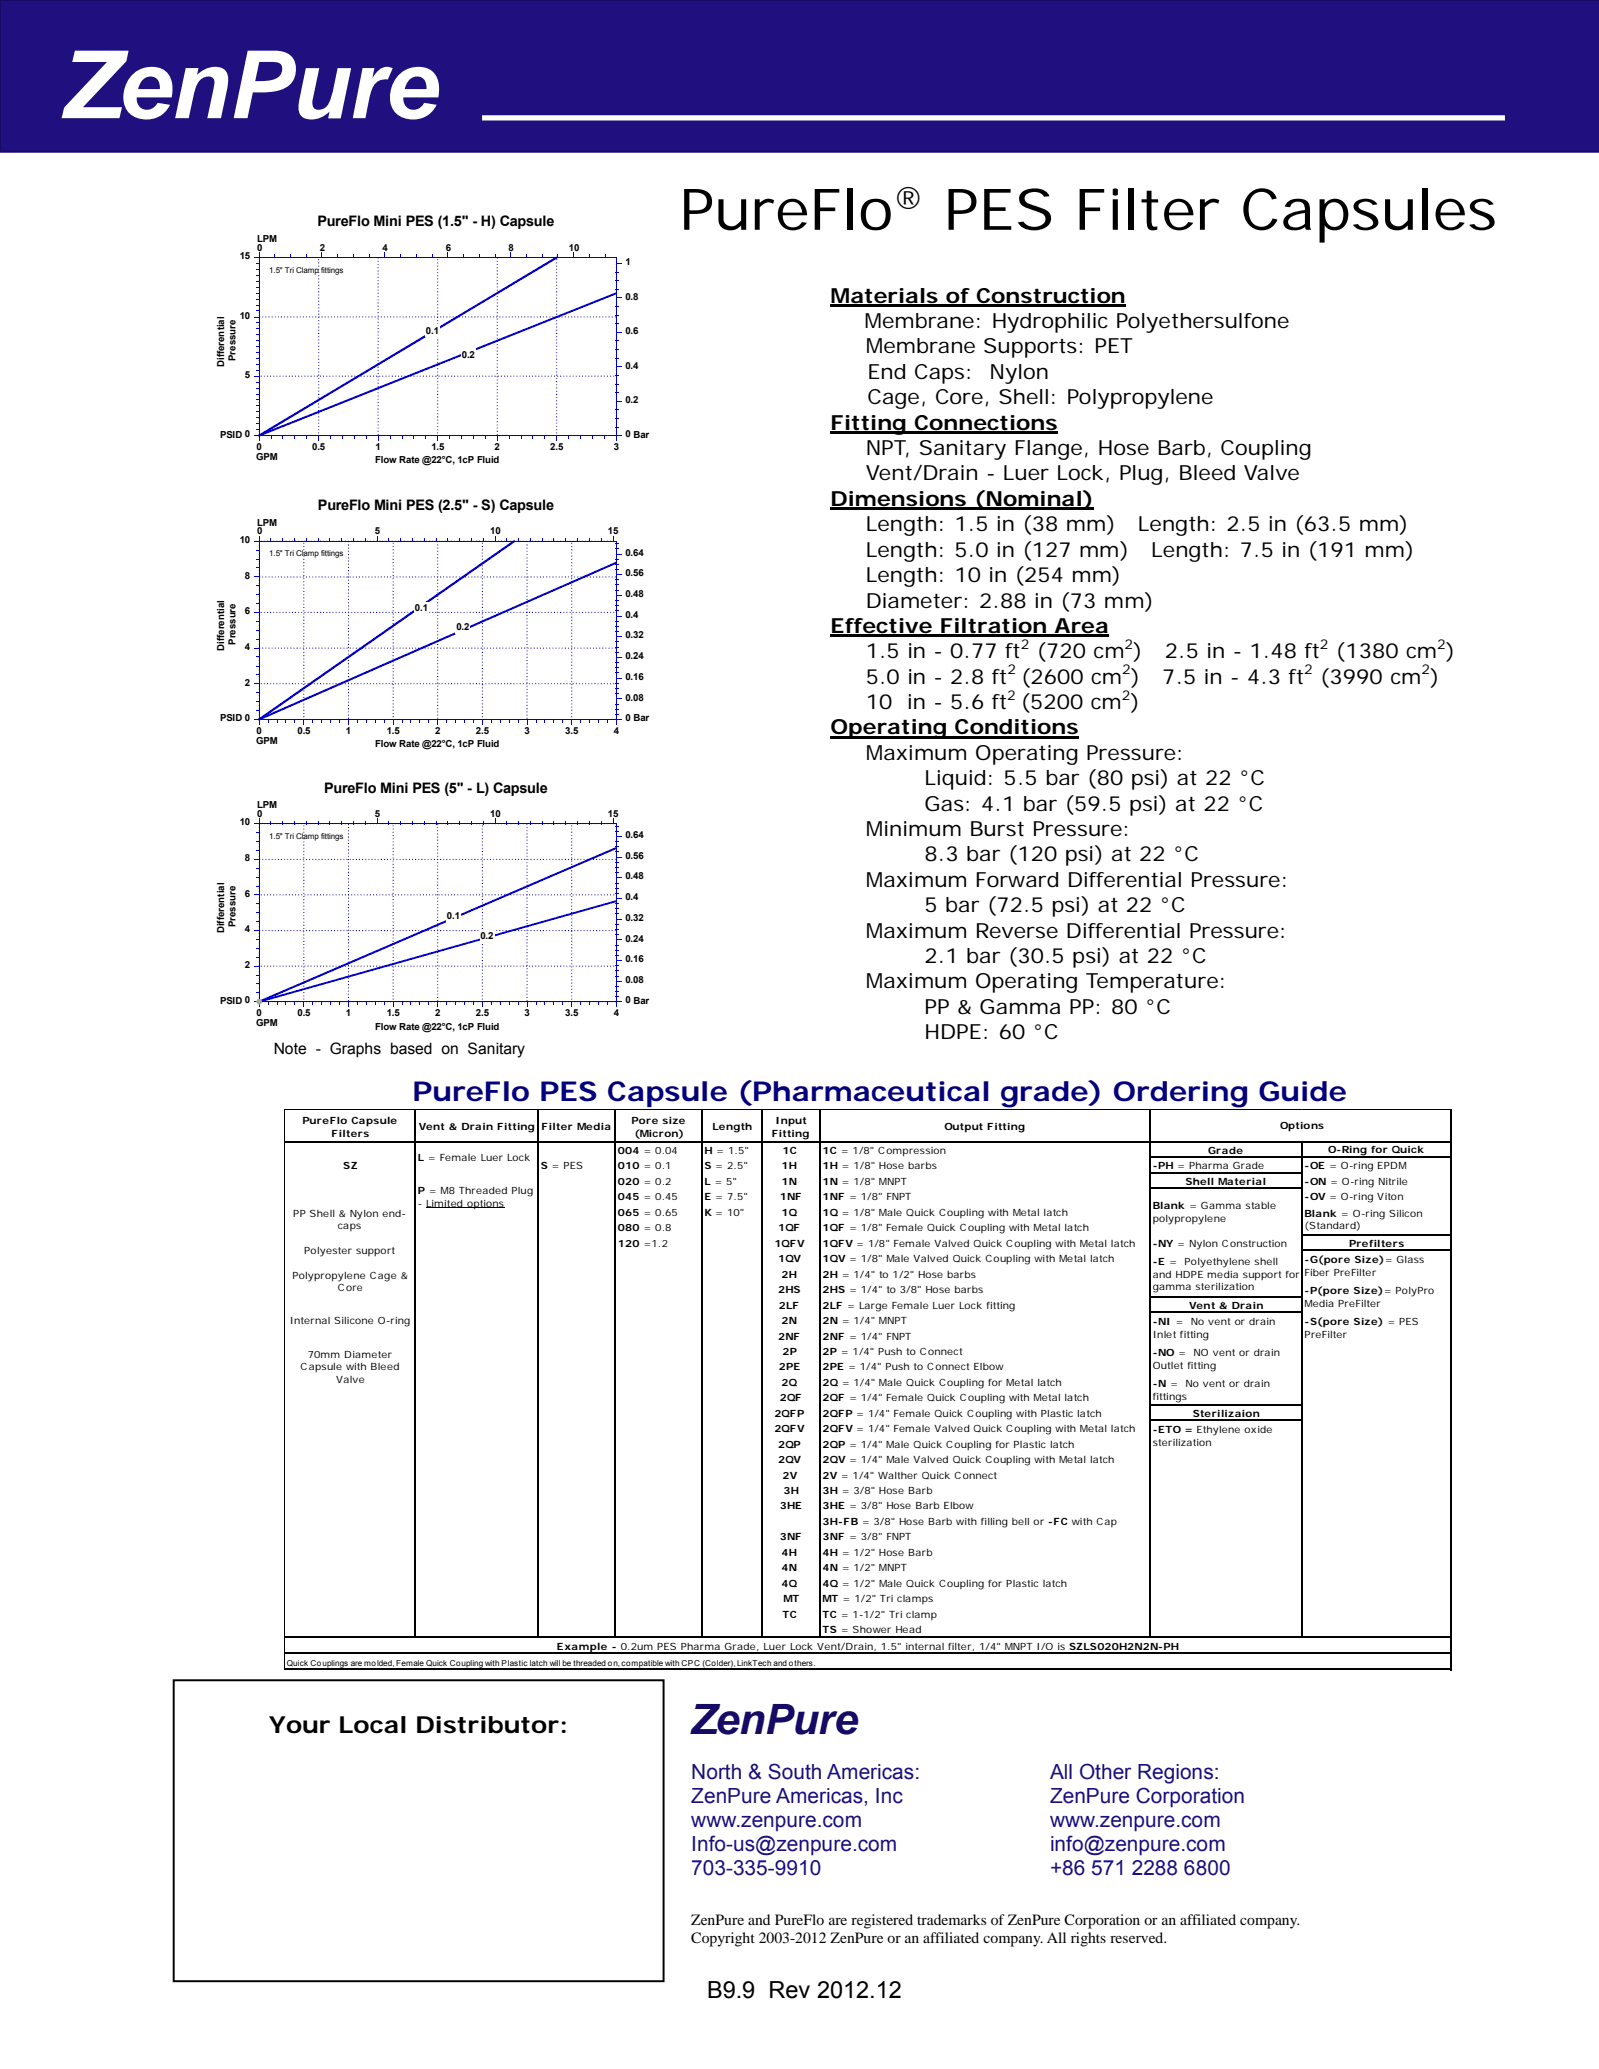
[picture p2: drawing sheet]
<svg xmlns="http://www.w3.org/2000/svg" width="216mm" height="279mm" viewBox="0 0 216 279" stroke-linecap="round" stroke-linejoin="round" font-family="sans-serif">
<defs><g id="words">
<text font-size="12.7" fill="#fff" x="8" y="16">ZenPure</text>
<g font-size="7.8">
<text x="91.8" y="31">PureFlo</text>
<text x="127.5" y="31">PES Filter Capsules</text>
</g>
<text font-size="5.7" fill="#150a64" x="93.1" y="234.2">ZenPure</text>
<text font-size="4.1" x="120.6" y="28.2">®</text>
<text font-size="3.7" fill="#00007e" x="55.7" y="148.7">PureFlo PES Capsule (Pharmaceutical grade) Ordering Guide</text>
<g font-size="3.2">
<text x="36.3" y="234">Your Local Distributor:</text>
<text x="95.5" y="269.9">B9.9 Rev 2012.12</text>
</g>
<g font-size="2.8">
<text x="112.1" y="40.9">Materials of Construction</text>
<text x="116.7" y="44.3">Membrane: Hydrophilic Polyethersulfone</text>
<text x="116.9" y="47.7">Membrane Supports: PET</text>
<text x="117.1" y="51.2">End Caps:</text>
<text x="133.6" y="51.2">Nylon</text>
<text x="112.1" y="58">Fitting Connections</text>
<text x="117.1" y="54.6">Cage, Core, Shell: Polypropylene</text>
<text x="116.9" y="61.4">NPT, Sanitary Flange, Hose Barb, Coupling</text>
<text x="116.9" y="64.9">Vent/Drain - Luer Lock, Plug, Bleed Valve</text>
<text x="112.1" y="68.3">Dimensions (Nominal)</text>
<text x="116.9" y="71.7">Length: 1.5 in (38 mm)</text>
<text x="153.7" y="71.7">Length: 2.5 in (63.5 mm)</text>
<text x="116.9" y="75.2">Length: 5.0 in (127 mm)</text>
<text x="155.4" y="75.2">Length: 7.5 in (191 mm)</text>
<text x="116.9" y="78.6">Length: 10 in (254 mm)</text>
<text x="116.9" y="82">Diameter: 2.88 in (73 mm)</text>
<text x="112.1" y="85.5">Effective Filtration Area</text>
<text x="116.9" y="88.9">1.5 in - 0.77 ft</text>
<text x="140" y="88.9">(720 cm )</text>
<text x="157.3" y="88.9">2.5 in - 1.48 ft</text>
<text x="180.4" y="88.9">(1380 cm )</text>
<text x="116.9" y="92.3">5.0 in - 2.8 ft (2600 cm )</text>
<text x="116.9" y="95.8">10</text>
<text x="122.5" y="95.8">in - 5.6 ft (5200 cm )</text>
<text x="156.9" y="92.3">7.5 in - 4.3 ft</text>
<text x="178.2" y="92.3">(3990 cm )</text>
<text x="112.1" y="99.2">Operating Conditions</text>
<text x="116.9" y="102.6">Maximum Operating Pressure:</text>
<text x="124.8" y="106">Liquid: 5.5 bar (80 psi) at 22 °C</text>
<text x="116.9" y="112.9">Minimum Burst Pressure:</text>
<text x="124.8" y="109.5">Gas: 4.1 bar (59.5 psi) at 22 °C</text>
<text x="116.9" y="119.8">Maximum Forward Differential Pressure:</text>
<text x="124.8" y="116.3">8.3 bar (120 psi) at 22 °C</text>
<text x="124.8" y="123.2">5 bar (72.5 psi) at 22 °C</text>
<text x="116.9" y="126.6">Maximum Reverse Differential Pressure:</text>
<text x="124.8" y="130">2.1 bar (30.5 psi) at 22 °C</text>
<text x="116.9" y="133.5">Maximum Operating Temperature:</text>
<text x="124.8" y="136.9">PP &amp; Gamma PP: 80 °C</text>
<text x="124.8" y="140.3">HDPE: 60 °C</text>
</g>
<g font-size="2.8" fill="#1f0f7e">
<text x="93.3" y="240.2">North &amp; South Americas:</text>
<text x="93.3" y="243.4">ZenPure Americas, Inc</text>
<text x="141.8" y="240.2">All Other Regions:</text>
<text x="141.8" y="243.4">ZenPure Corporation</text>
<text x="93.3" y="246.7">www.zenpure.com</text>
<text x="93.3" y="249.9">Info-us@zenpure.com</text>
<text x="141.8" y="246.7">www.zenpure.com</text>
<text x="141.8" y="249.9">info@zenpure.com</text>
<text x="93.3" y="253.2">703-335-9910</text>
<text x="141.8" y="253.2">+86 571 2288 6800</text>
</g>
<g font-size="2.1">
<text x="37" y="142.3">Note - Graphs based on Sanitary</text>
<text x="93.3" y="260">ZenPure and PureFlo are registered trademarks of ZenPure Corporation or an affiliated company.</text>
<text x="93.3" y="262.4">Copyright 2003-2012 ZenPure or an affiliated company. All rights reserved.</text>
</g>
<g font-size="2">
<text x="42.9" y="30.6">PureFlo Mini PES (1.5&quot; - H) Capsule</text>
<text x="42.9" y="68.9">PureFlo Mini PES (2.5&quot; - S) Capsule</text>
<text x="43.8" y="107">PureFlo Mini PES (5&quot; - L) Capsule</text>
</g>
<g font-size="1.8">
<text x="137.8" y="87.7">2</text>
<text x="151.8" y="87.7">2</text>
<text x="178.2" y="87.7">2</text>
<text x="194" y="87.7">2</text>
<text x="136" y="94.5">2</text>
<text x="136" y="91.1">2</text>
<text x="151.5" y="94.5">2</text>
<text x="151.5" y="91.1">2</text>
<text x="176.1" y="91.1">2</text>
<text x="191.9" y="91.1">2</text>
</g>
<g font-size="1.4">
<text x="40.8" y="151.8">PureFlo Capsule</text>
<text x="44.8" y="153.5">Filters</text>
<text x="56.6" y="152.7">Vent &amp; Drain Fitting Filter Media</text>
<text x="83.4" y="155.8">004 = 0.04</text>
<text x="85.3" y="151.8">Pore size</text>
<text x="85.7" y="153.5">(Micron)</text>
<text x="95.1" y="155.8">H = 1.5&quot;</text>
<text x="96.2" y="152.7">Length</text>
<text x="104.2" y="153.5">Fitting</text>
<text x="104.7" y="151.8">Input</text>
<text x="105.7" y="155.8">1C</text>
<text x="111.1" y="155.8">1C = 1/8&quot; Compression</text>
<text x="127.5" y="152.7">Output Fitting</text>
<text x="163.1" y="155.8">Grade</text>
<text x="172.8" y="152.5">Options</text>
<text x="179.3" y="155.7">O-Ring for Quick</text>
<text x="46.4" y="157.9">SZ</text>
<text x="56.4" y="156.8">L = Female Luer Lock</text>
<text x="56.4" y="161.2">P = M8 Threaded Plug</text>
<text x="73" y="157.9">S = PES</text>
<text x="83.4" y="157.9">010 = 0.1</text>
<text x="83.4" y="160">020 = 0.2</text>
<text x="95.1" y="157.9">S = 2.5&quot;</text>
<text x="95.1" y="160">L = 5&quot;</text>
<text x="105.5" y="160">1N</text>
<text x="105.5" y="157.9">1H</text>
<text x="111.1" y="157.9">1H = 1/8&quot; Hose barbs</text>
<text x="111.1" y="160">1N = 1/8&quot; MNPT</text>
<text x="155.6" y="157.9">-PH = Pharma Grade</text>
<text x="160.1" y="160">Shell Material</text>
<text x="176.1" y="157.9">-OE = O-ring EPDM</text>
<text x="176.1" y="160">-ON = O-ring Nitrile</text>
<text x="39.6" y="164.3">PP Shell &amp; Nylon end-</text>
<text x="45.6" y="166">caps</text>
<text x="56.4" y="163">- Limited options</text>
<text x="83.4" y="162.1">045 = 0.45</text>
<text x="83.4" y="164.2">065 = 0.65</text>
<text x="83.4" y="166.3">080 = 0.8</text>
<text x="95.1" y="162.1">E = 7.5&quot;</text>
<text x="95.1" y="164.2">K = 10&quot;</text>
<text x="105" y="166.3">1QF</text>
<text x="105.3" y="162.1">1NF</text>
<text x="105.5" y="164.2">1Q</text>
<text x="111.1" y="166.3">1QF = 1/8&quot; Female Quick Coupling with Metal latch</text>
<text x="111.1" y="162.1">1NF = 1/8&quot; FNPT</text>
<text x="111.1" y="164.2">1Q = 1/8&quot; Male Quick Coupling with Metal latch</text>
<text x="155.6" y="163.3">Blank = Gamma stable</text>
<text x="155.6" y="165.1">polypropylene</text>
<text x="176.1" y="162.1">-OV = O-ring Viton</text>
<text x="176.1" y="164.3">Blank = O-ring Silicon</text>
<text x="176.1" y="166">(Standard)</text>
<text x="39.5" y="172.7">Polypropylene Cage &amp;</text>
<text x="41.1" y="169.4">Polyester support</text>
<text x="83.4" y="168.4">120 =1.2</text>
<text x="104.6" y="168.4">1QFV</text>
<text x="105" y="170.5">1QV</text>
<text x="105.5" y="172.5">2H</text>
<text x="111.1" y="172.5">2H = 1/4&quot; to 1/2&quot; Hose barbs</text>
<text x="111.1" y="168.4">1QFV = 1/8&quot; Female Valved Quick Coupling with Metal latch</text>
<text x="111.1" y="170.5">1QV = 1/8&quot; Male Valved Quick Coupling with Metal latch</text>
<text x="155.6" y="168.4">-NY = Nylon Construction</text>
<text x="155.6" y="170.8">-E =</text>
<text x="155.6" y="172.5">and HDPE media support for</text>
<text x="159.9" y="170.8">Polyethylene shell</text>
<text x="176.1" y="170.6">-G(pore Size)= Glass</text>
<text x="176.1" y="172.3">Fiber PreFilter</text>
<text x="182.2" y="168.4">Prefilters</text>
<text x="39.1" y="178.8">Internal Silicone O-ring</text>
<text x="45.6" y="174.4">Core</text>
<text x="105.1" y="174.6">2HS</text>
<text x="105.2" y="176.7">2LF</text>
<text x="105.5" y="178.8">2N</text>
<text x="111.1" y="174.6">2HS = 1/4&quot; to 3/8&quot; Hose barbs</text>
<text x="111.1" y="176.7">2LF = Large Female Luer Lock fitting</text>
<text x="111.1" y="178.8">2N = 1/4&quot; MNPT</text>
<text x="155.6" y="178.9">-NI =</text>
<text x="155.6" y="174.3">gamma sterilization</text>
<text x="160.5" y="176.7">Vent &amp; Drain</text>
<text x="160.8" y="178.9">No vent or drain</text>
<text x="176.1" y="178.9">-S(pore Size) = PES</text>
<text x="176.1" y="174.8">-P(pore Size)= PolyPro</text>
<text x="176.1" y="176.5">Media PreFilter</text>
<text x="40.6" y="185.1">Capsule with Bleed</text>
<text x="41.6" y="183.3">70mm Diameter</text>
<text x="105.1" y="180.9">2NF</text>
<text x="105.2" y="185.1">2PE</text>
<text x="105.7" y="183">2P</text>
<text x="111.1" y="185.1">2PE = 1/4&quot; Push to Connect Elbow</text>
<text x="111.1" y="180.9">2NF = 1/4&quot; FNPT</text>
<text x="111.1" y="183">2P = 1/4&quot; Push to Connect</text>
<text x="155.6" y="180.6">Inlet fitting</text>
<text x="155.6" y="183.1">-NO =</text>
<text x="155.6" y="184.8">Outlet fitting</text>
<text x="161.2" y="183.1">NO vent or drain</text>
<text x="176.1" y="180.6">PreFilter</text>
<text x="45.4" y="186.8">Valve</text>
<text x="104.6" y="191.3">2QFP</text>
<text x="105.3" y="189.2">2QF</text>
<text x="105.5" y="187.2">2Q</text>
<text x="111.1" y="189.2">2QF = 1/4&quot; Female Quick Coupling with Metal latch</text>
<text x="111.1" y="191.3">2QFP = 1/4&quot; Female Quick Coupling with Plastic latch</text>
<text x="111.1" y="187.2">2Q = 1/4&quot; Male Quick Coupling for Metal latch</text>
<text x="155.6" y="187.3">-N =</text>
<text x="155.6" y="189">fittings</text>
<text x="160.1" y="187.3">No vent or drain</text>
<text x="161.1" y="191.3">Sterilizaion</text>
<text x="104.6" y="193.4">2QFV</text>
<text x="105.1" y="195.5">2QP</text>
<text x="105.1" y="197.6">2QV</text>
<text x="111.1" y="193.4">2QFV = 1/4&quot; Female Valved Quick Coupling with Metal latch</text>
<text x="111.1" y="195.5">2QP = 1/4&quot; Male Quick Coupling for Plastic latch</text>
<text x="111.1" y="197.6">2QV = 1/4&quot; Male Valved Quick Coupling with Metal latch</text>
<text x="155.6" y="193.5">-ETO = Ethylene oxide</text>
<text x="155.6" y="195.2">sterilization</text>
<text x="105.3" y="203.8">3HE</text>
<text x="105.7" y="199.7">2V</text>
<text x="105.8" y="201.8">3H</text>
<text x="111.1" y="203.8">3HE = 3/8&quot; Hose Barb Elbow</text>
<text x="111.1" y="201.8">3H = 3/8&quot; Hose Barb</text>
<text x="111.1" y="199.7">2V = 1/4&quot; Walther Quick Connect</text>
<text x="105.3" y="208">3NF</text>
<text x="111.1" y="205.9">3H-FB = 3/8&quot; Hose Barb with filling bell or -FC with Cap</text>
<text x="111.1" y="208">3NF = 3/8&quot; FNPT</text>
<text x="105.5" y="210.1">4H</text>
<text x="105.5" y="212.2">4N</text>
<text x="105.5" y="214.3">4Q</text>
<text x="111.1" y="210.1">4H = 1/2&quot; Hose Barb</text>
<text x="111.1" y="214.3">4Q = 1/2&quot; Male Quick Coupling for Plastic latch</text>
<text x="111.1" y="212.2">4N = 1/2&quot; MNPT</text>
<text x="105.7" y="218.5">TC</text>
<text x="105.8" y="216.4">MT</text>
<text x="111.1" y="220.5">TS = Shower Head</text>
<text x="111.1" y="216.4">MT = 1/2&quot; Tri clamps</text>
<text x="111.1" y="218.5">TC = 1-1/2&quot; Tri clamp</text>
<text x="75.2" y="222.9">Example - 0.2um PES Pharma Grade, Luer Lock Vent/Drain, 1.5&quot; internal filter, 1/4&quot; MNPT I/O is SZLS020H2N2N-PH</text>
</g>
<g font-size="1.3">
<text x="32.4" y="35">15</text>
<text x="34.7" y="33.9">0</text>
<text x="34.7" y="32.7">LPM</text>
<text x="43.2" y="33.9">2</text>
<text x="51.7" y="33.9">4</text>
<text x="60.2" y="33.9">6</text>
<text x="68.7" y="33.9">8</text>
<text x="76.8" y="33.9">10</text>
<text x="84.5" y="35.8">1</text>
<text x="84.5" y="40.5">0.8</text>
<text x="32.4" y="43">10</text>
<text x="57.5" y="45.1">0.1</text>
<text x="84.5" y="45.1">0.6</text>
<text x="30.2" y="49.6" transform="rotate(-90 30.2 49.6)">Differential</text>
<text x="31.8" y="48.8" transform="rotate(-90 31.8 48.8)">Pressure</text>
<text x="33.1" y="51">5</text>
<text x="62.4" y="48.3">0.2</text>
<text x="84.5" y="49.8">0.4</text>
<text x="29.7" y="59.1">PSID 0</text>
<text x="84.5" y="59.1">0 Bar</text>
<text x="84.5" y="54.4">0.2</text>
<text x="34.6" y="62.1">GPM</text>
<text x="34.6" y="60.8">0</text>
<text x="42.2" y="60.8">0.5</text>
<text x="50.7" y="62.6">Flow Rate @22°C, 1cP Fluid</text>
<text x="50.7" y="60.8">1</text>
<text x="58.3" y="60.8">1.5</text>
<text x="66.8" y="60.8">2</text>
<text x="74.3" y="60.8">2.5</text>
<text x="82.9" y="60.8">3</text>
<text x="34.7" y="71">LPM</text>
<text x="32.4" y="73.3">10</text>
<text x="34.7" y="72.2">0</text>
<text x="50.6" y="72.2">5</text>
<text x="66.2" y="72.2">10</text>
<text x="82.1" y="72.2">15</text>
<text x="84.5" y="77.8">0.56</text>
<text x="84.5" y="75">0.64</text>
<text x="33.1" y="83">6</text>
<text x="33.1" y="78.1">8</text>
<text x="56" y="82.5">0.1</text>
<text x="84.5" y="83.4">0.4</text>
<text x="84.5" y="80.6">0.48</text>
<text x="30.2" y="87.9" transform="rotate(-90 30.2 87.9)">Differential</text>
<text x="31.8" y="87.1" transform="rotate(-90 31.8 87.1)">Pressure</text>
<text x="33.1" y="87.7">4</text>
<text x="61.6" y="85.1">0.2</text>
<text x="84.5" y="89">0.24</text>
<text x="84.5" y="86.2">0.32</text>
<text x="33.1" y="92.6">2</text>
<text x="84.5" y="94.6">0.08</text>
<text x="84.5" y="91.8">0.16</text>
<text x="29.7" y="97.4">PSID 0</text>
<text x="34.6" y="100.4">GPM</text>
<text x="34.6" y="99.1">0</text>
<text x="40.2" y="99.1">0.5</text>
<text x="46.7" y="99.1">1</text>
<text x="50.7" y="100.9">Flow Rate @22°C, 1cP Fluid</text>
<text x="52.2" y="99.1">1.5</text>
<text x="58.8" y="99.1">2</text>
<text x="64.3" y="99.1">2.5</text>
<text x="70.8" y="99.1">3</text>
<text x="76.3" y="99.1">3.5</text>
<text x="82.9" y="99.1">4</text>
<text x="84.5" y="97.4">0 Bar</text>
<text x="32.4" y="111.5">10</text>
<text x="34.7" y="110.3">0</text>
<text x="34.7" y="109.2">LPM</text>
<text x="50.6" y="110.3">5</text>
<text x="66.2" y="110.3">10</text>
<text x="82.1" y="110.3">15</text>
<text x="84.5" y="113.2">0.64</text>
<text x="33.1" y="116.3">8</text>
<text x="84.5" y="118.8">0.48</text>
<text x="84.5" y="116">0.56</text>
<text x="31.8" y="125.2" transform="rotate(-90 31.8 125.2)">Pressure</text>
<text x="33.1" y="125.9">4</text>
<text x="33.1" y="121.1">6</text>
<text x="60.3" y="124.1">0.1</text>
<text x="84.5" y="124.4">0.32</text>
<text x="84.5" y="121.6">0.4</text>
<text x="30.2" y="126" transform="rotate(-90 30.2 126)">Differential</text>
<text x="33.1" y="130.7">2</text>
<text x="64.9" y="126.8">0.2</text>
<text x="84.5" y="129.9">0.16</text>
<text x="84.5" y="127.1">0.24</text>
<text x="29.7" y="135.6">PSID 0</text>
<text x="34.6" y="137.2">0</text>
<text x="40.2" y="137.2">0.5</text>
<text x="46.7" y="137.2">1</text>
<text x="52.2" y="137.2">1.5</text>
<text x="58.8" y="137.2">2</text>
<text x="64.3" y="137.2">2.5</text>
<text x="70.8" y="137.2">3</text>
<text x="76.3" y="137.2">3.5</text>
<text x="82.9" y="137.2">4</text>
<text x="84.5" y="135.5">0 Bar</text>
<text x="84.5" y="132.7">0.08</text>
<text x="34.6" y="138.5">GPM</text>
<text x="50.7" y="139">Flow Rate @22°C, 1cP Fluid</text>
</g>
<g font-size="1.1">
<text x="36.4" y="36.9">1.5&quot; Tri Clamp fittings</text>
<text x="36.4" y="75.1">1.5&quot; Tri Clamp fittings</text>
<text x="36.4" y="113.3">1.5&quot; Tri Clamp fittings</text>
<text x="38.7" y="225">Quick Couplings are molded, Female Quick Coupling with Plastic latch will be threaded on, compatible with CPC (Colder), LinkTech and others.</text>
</g>
</g></defs>
<path d="M0 0h215.9v20.5h-215.9z" fill="#1f0f7f"/>
<path d="M215.9 0h-215.9v20.5h215.9" fill="none" stroke="#150a64" stroke-width=".26"/>
<path d="M65.1 15.9h138.1" fill="none" stroke="#fff" stroke-width=".71" stroke-linecap="butt"/>
<path d="M23.5 226.9h66.1v40.6h-66.1z" fill="none" stroke="#000" stroke-width=".26"/>
<path d="M112.1 41.2h39.9M112.1 58.4h30.7M112.1 68.6h35.6M112.1 85.8h37.7M112.1 99.5h33.6" fill="none" stroke="#000" stroke-width=".3"/>
<g fill="none" stroke="#0000d4" stroke-width=".14">
<path d="M35 34.8v.1M35 35.2v.1M35 35.7v.1M35 36.1v.1M35 36.5v.2M35 36.9v.2M35 37.4v.1M35 37.8v.2M35 38.2v.2M35 38.7v.1M35 39.1v.1M35 39.5v.2"/>
<path d="M35 40v.1M35.2 34.8h.1M35.6 34.8h.2M36 34.8h.2M36.5 34.8h.1M36.9 34.8h.1M37.3 34.8h.1M37.7 34.8h.2M38.2 34.8h.1M38.6 34.8h.1M39 34.8h.1M39.4 34.8h.2"/>
<path d="M39.8 34.8h.2M40.3 34.8h.1M40.7 34.8h.1M41.1 34.8h.1M41.5 34.8h.2M41.9 34.8h.2M42.4 34.8h.1M42.8 34.8h.1M43 35v.1M43 35.4v.2M43 35.9v.1M43 36.3v.1"/>
<path d="M43 36.7v.2M43 37.2v.1M43 37.6v.1M43 38v.2M43 38.5v.1M43 38.9v.1M43 39.3v.2M43 39.8v.1M43.2 34.8h.1M43.6 34.8h.2M44 34.8h.2M44.5 34.8h.1"/>
<path d="M44.9 34.8h.1M45.3 34.8h.1M45.7 34.8h.2M46.2 34.8h.1M46.6 34.8h.1M47 34.8h.1M47.4 34.8h.2M47.8 34.8h.2M48.3 34.8h.1M48.7 34.8h.1M49.1 34.8h.1M49.5 34.8h.2"/>
<path d="M49.9 34.8h.2M50.4 34.8h.1M50.8 34.8h.1M51.1 34.8v.1M51.1 35.2v.1M51.1 35.7v.1M51.1 36.1v.1M51.1 36.5v.2M51.1 36.9v.2M51.1 37.4v.1M51.1 37.8v.2M51.1 38.2v.2"/>
<path d="M51.1 38.7v.1M51.1 39.1v.1M51.1 39.5v.2M51.1 40v.1M51.2 34.8h.2M51.6 34.8h.2M52 34.8h.2M52.5 34.8h.1M52.9 34.8h.1M53.3 34.8h.1M53.7 34.8h.2M54.2 34.8h.1"/>
<path d="M54.6 34.8h.1M55 34.8h.1M55.4 34.8h.2M55.8 34.8h.2M56.3 34.8h.1M56.7 34.8h.1M57.1 34.8h.1M57.5 34.8h.2M58 34.8h.1M58.4 34.8h.1M58.8 34.8h.1M59.1 35v.1"/>
<path d="M59.1 35.4v.2M59.1 35.9v.1M59.1 36.3v.1M59.1 36.7v.2M59.1 37.2v.1M59.1 37.6v.1M59.1 38v.2M59.1 38.5v.1M59.1 38.9v.1M59.1 39.3v.2M59.1 39.8v.1M59.2 34.8h.2"/>
<path d="M59.6 34.8h.2M60 34.8h.2M60.5 34.8h.1M60.9 34.8h.1M61.3 34.8h.1M61.7 34.8h.2M62.2 34.8h.1M62.6 34.8h.1M63 34.8h.1M63.4 34.8h.2M63.8 34.8h.2M64.3 34.8h.1"/>
<path d="M64.7 34.8h.1M65.1 34.8h.1M65.5 34.8h.2M66 34.8h.1M66.4 34.8h.1M66.8 34.8h.1M67.1 34.8v.1M67.1 35.2v.1M67.1 35.7v.1M67.1 36.1v.1M67.1 36.5v.2M67.1 36.9v.2"/>
<path d="M67.1 37.4v.1M67.1 37.8v.2M67.1 38.2v.2M67.1 38.7v.1M67.1 39.1v.1M67.1 39.5v.2M67.1 40v.1M67.2 34.8h.2M67.6 34.8h.2M68.1 34.8h.1M68.5 34.8h.1M68.9 34.8h.1"/>
<path d="M69.3 34.8h.1M69.7 34.8h.2M70.2 34.8h.1M70.6 34.8h.1M71 34.8h.1M71.4 34.8h.2M71.8 34.8h.2M72.3 34.8h.1M72.7 34.8h.1M73.1 34.8h.1M73.5 34.8h.2M74 34.8h.1"/>
<path d="M74.4 34.8h.1M74.8 34.8h.1M75.2 35v.1M75.2 35.4v.2M75.2 35.9v.1M75.2 36.3v.1M75.2 36.7v.2M75.2 37.2v.1M75.2 37.6v.1M75.2 38v.2M75.2 38.5v.1M75.2 38.9v.1"/>
<path d="M75.2 39.3v.2M75.2 39.8v.1M75.2 34.8h.2M75.6 34.8h.2M76.1 34.8h.1M76.5 34.8h.1M76.9 34.8h.1M77.3 34.8h.1M77.7 34.8h.2M78.2 34.8h.1M78.6 34.8h.1M79 34.8h.1"/>
<path d="M79.4 34.8h.2M79.8 34.8h.2M80.3 34.8h.1M80.7 34.8h.1M81.1 34.8h.2M81.5 34.8h.2M82 34.8h.1M82.4 34.8h.1M82.8 34.8h.1M83.2 38.7v.1M83.2 39.1v.1M83.2 39.5v.2"/>
<path d="M83.2 40v.1M83.2 34.8v.1M83.2 35.2v.1M83.2 35.7v.1M83.2 36.1v.1M83.2 36.5v.2M83.2 36.9v.2M83.2 37.4v.1M83.2 37.8v.2M83.2 38.2v.2M35 40.4v.2M35 40.9v.1"/>
<path d="M35 41.3v.1M35 41.7v.1M35 42.1v.2M35 42.6v.1M35 43v.2M35 43.5v.1M35 43.9v.1M35 44.3v.2M35 44.7v.2M35 45.2v.1M35 45.6v.1M35 46v.2"/>
<path d="M35 46.5v.1M35 46.9v.2M35 47.3v.2M35 47.8v.1M35 48.2v.1M35 48.6v.2M35 49.1v.1M35 49.5v.2M35 50v.1M35 50.4v.1M35 50.8v.1M35 51.2v.2"/>
<path d="M35 51.7v.1M35 52.1v.2M35 52.6v.1M35 42.8h.1M35 58.8h.1M35 53v.1M35 53.4v.2M35 53.8v.2M35 54.3v.1M35 54.7v.1M35 55.1v.2M35 55.6v.1"/>
<path d="M35 56v.1M35 56.5v.1M35 56.9v.1M35 57.3v.1M35 57.7v.2M35 58.2v.1M35 58.6v.1M35.2 50.8h.1M35.4 42.8h.1M35.4 58.8h.1M35.6 50.8h.2M35.8 42.8h.2"/>
<path d="M35.8 58.8h.2M36 50.8h.2M36.3 42.8h.1M36.3 58.8h.1M36.5 50.8h.1M36.7 42.8h.1M36.7 58.8h.1M36.9 50.8h.1M37.1 42.8h.1M37.1 58.8h.1M37.3 50.8h.1M37.5 42.8h.2"/>
<path d="M37.5 58.8h.2M37.7 50.8h.2M37.9 42.8h.2M37.9 58.8h.2M38.2 50.8h.1M38.4 42.8h.1M38.4 58.8h.1M38.6 50.8h.1M38.8 42.8h.1M38.8 58.8h.1M39 50.8h.1M39.2 42.8h.1"/>
<path d="M39.2 58.8h.1M39.4 50.8h.2M39.6 42.8h.2M39.6 58.8h.2M39.8 50.8h.2M40 42.8h.2M40 58.8h.2M40.3 50.8h.1M40.5 42.8h.1M40.5 58.8h.1M40.7 50.8h.1M40.9 42.8h.1"/>
<path d="M40.9 58.8h.1M41.1 50.8h.1M41.3 42.8h.1M41.3 58.8h.1M41.5 50.8h.2M41.7 42.8h.2M41.7 58.8h.2M41.9 50.8h.2M42.2 42.8h.1M42.2 58.8h.1M42.4 50.8h.1M42.6 42.8h.1"/>
<path d="M42.6 58.8h.1M42.8 50.8h.1M43 42.8h.1M43 58.8h.1M43 40.2v.1M43 40.6v.2M43 41.1v.1M43 41.5v.1M43 41.9v.2M43 42.4v.1M43 42.8v.1M43 43.2v.2"/>
<path d="M43 43.7v.1M43 44.1v.1M43 44.5v.2M43 45v.1M43 45.4v.1M43 45.8v.2M43 46.3v.1M43 46.7v.1M43 47.1v.2M43 47.6v.1M43 48v.1M43 48.4v.2"/>
<path d="M43 48.9v.1M43 49.3v.1M43 49.7v.2M43 50.2v.1M43 50.6v.1M43 51v.2M43 51.5v.1M43 51.9v.1M43 52.3v.2M43 52.8v.1M43 53.2v.1M43 53.6v.2"/>
<path d="M43 54.1v.1M43 54.5v.1M43 54.9v.2M43 55.4v.1M43 55.8v.1M43 56.2v.2M43 56.7v.1M43 57.1v.1M43 57.5v.2M43 58v.1M43 58.4v.1M43.2 50.8h.1"/>
<path d="M43.4 42.8h.2M43.4 58.8h.2M43.6 50.8h.2M43.8 42.8h.2M43.8 58.8h.2M44 50.8h.2M44.3 42.8h.1M44.3 58.8h.1M44.5 50.8h.1M44.7 42.8h.1M44.7 58.8h.1M44.9 50.8h.1"/>
<path d="M45.1 42.8h.1M45.1 58.8h.1M45.3 50.8h.1M45.5 42.8h.2M45.5 58.8h.2M45.7 50.8h.2M45.9 42.8h.2M45.9 58.8h.2M46.2 50.8h.1M46.4 42.8h.1M46.4 58.8h.1M46.6 50.8h.1"/>
<path d="M46.8 42.8h.1M46.8 58.8h.1M47 50.8h.1M47.2 42.8h.1M47.2 58.8h.1M47.4 50.8h.2M47.6 42.8h.2M47.6 58.8h.2M47.8 50.8h.2M48 42.8h.2M48 58.8h.2M48.3 50.8h.1"/>
<path d="M48.5 42.8h.1M48.5 58.8h.1M48.7 50.8h.1M48.9 42.8h.1M48.9 58.8h.1M49.1 50.8h.1M49.3 42.8h.1M49.3 58.8h.1M49.5 50.8h.2M49.7 42.8h.2M49.7 58.8h.2M49.9 50.8h.2"/>
<path d="M50.2 42.8h.1M50.2 58.8h.1M50.4 50.8h.1M50.6 42.8h.1M50.6 58.8h.1M50.8 50.8h.1M51 42.8h.1M51 58.8h.1M51.1 40.4v.2M51.1 40.9v.1M51.1 41.3v.1M51.1 41.7v.1"/>
<path d="M51.1 42.1v.2M51.1 42.6v.1M51.1 43v.2M51.1 43.5v.1M51.1 43.9v.1M51.1 44.3v.2M51.1 44.7v.2M51.1 45.2v.1M51.1 45.6v.1M51.1 46v.2M51.1 46.5v.1M51.1 46.9v.2"/>
<path d="M51.1 47.4v.1M51.1 47.8v.1M51.1 48.2v.1M51.1 48.6v.2M51.1 49.1v.1M51.1 49.5v.2M51.1 50v.1M51.1 50.4v.1M51.1 50.8v.1M51.1 51.2v.2M51.1 51.7v.1M51.1 52.1v.2"/>
<path d="M51.1 52.6v.1M51.1 53v.1M51.1 53.4v.2M51.1 53.8v.2M51.1 54.3v.1M51.1 54.7v.1M51.1 55.1v.2M51.1 55.6v.1M51.1 56v.1M51.1 56.5v.1M51.1 56.9v.1M51.1 57.3v.1"/>
<path d="M51.1 57.7v.2M51.1 58.2v.1M51.1 58.6v.1M51.2 50.8h.2M51.4 42.8h.2M51.4 58.8h.2M51.6 50.8h.2M51.8 42.8h.2M51.8 58.8h.2M52 50.8h.2M52.3 42.8h.1M52.3 58.8h.1"/>
<path d="M52.5 50.8h.1M52.7 42.8h.1M52.7 58.8h.1M52.9 50.8h.1M53.1 42.8h.1M53.1 58.8h.1M53.3 50.8h.1M53.5 42.8h.2M53.5 58.8h.2M53.7 50.8h.2M54 42.8h.1M54 58.8h.1"/>
<path d="M54.2 50.8h.1M54.4 42.8h.1M54.4 58.8h.1M54.6 50.8h.1M54.8 42.8h.1M54.8 58.8h.1M55 50.8h.1M55.2 42.8h.2M55.2 58.8h.2M55.4 50.8h.2M55.6 42.8h.2M55.6 58.8h.2"/>
<path d="M55.8 50.8h.2M56 42.8h.2M56 58.8h.2M56.3 50.8h.1M56.5 42.8h.1M56.5 58.8h.1M56.7 50.8h.1M56.9 42.8h.1M56.9 58.8h.1M57.1 50.8h.1M57.3 42.8h.1M57.3 58.8h.1"/>
<path d="M57.5 50.8h.2M57.7 42.8h.2M57.7 58.8h.2M58 50.8h.1M58.2 42.8h.1M58.2 58.8h.1M58.4 50.8h.1M58.6 42.8h.1M58.6 58.8h.1M58.8 50.8h.1M59 42.8h.1v.1M59 58.8h.1"/>
<path d="M59.1 40.2v.1M59.1 40.6v.2M59.1 41.1v.1M59.1 41.5v.1M59.1 41.9v.2M59.1 42.4v.1M59.1 43.2v.2M59.1 43.7v.1M59.1 44.1v.1M59.1 44.5v.2M59.1 45v.1M59.1 45.4v.1"/>
<path d="M59.1 45.8v.2M59.1 46.3v.1M59.1 46.7v.1M59.1 47.1v.2M59.1 47.6v.1M59.1 48v.1M59.1 48.4v.2M59.1 48.9v.1M59.1 49.3v.1M59.1 49.7v.2M59.1 50.2v.1M59.1 50.6v.1"/>
<path d="M59.1 51v.2M59.1 51.5v.1M59.1 51.9v.1M59.1 52.3v.2M59.1 52.8v.1M59.1 53.2v.1M59.1 53.6v.2M59.1 54.1v.1M59.1 54.5v.1M59.1 54.9v.2M59.1 55.4v.1M59.1 55.8v.1"/>
<path d="M59.1 56.2v.2M59.1 56.7v.1M59.1 57.1v.1M59.1 57.5v.2M59.1 58v.1M59.1 58.4v.1M59.2 50.8h.2M59.4 42.8h.2M59.4 58.8h.2M59.6 50.8h.2M59.8 42.8h.2M59.8 58.8h.2"/>
<path d="M60 50.8h.2M60.3 42.8h.1M60.3 58.8h.1M60.5 50.8h.1M60.7 42.8h.1M60.7 58.8h.1M60.9 50.8h.1M61.1 42.8h.1M61.1 58.8h.1M61.3 50.8h.1M61.5 42.8h.2M61.5 58.8h.2"/>
<path d="M61.7 50.8h.2M62 42.8h.1M62 58.8h.1M62.2 50.8h.1M62.4 42.8h.1M62.4 58.8h.1M62.6 50.8h.1M62.8 42.8h.1M62.8 58.8h.1M63 50.8h.1M63.2 42.8h.2M63.2 58.8h.2"/>
<path d="M63.4 50.8h.2M63.6 42.8h.2M63.6 58.8h.2M63.8 50.8h.2M64.1 42.8h.1M64.1 58.8h.1M64.3 50.8h.1M64.5 42.8h.1M64.5 58.8h.1M64.7 50.8h.1M64.9 58.8h.1M64.9 42.8h.1"/>
<path d="M65.1 50.8h.1M65.3 58.8h.1M65.3 42.8h.1M65.5 50.8h.2M65.7 58.8h.2M65.7 42.8h.2M66 50.8h.1M66.2 58.8h.1M66.2 42.8h.1M66.4 50.8h.1M66.6 58.8h.1M66.6 42.8h.1"/>
<path d="M66.8 50.8h.1M67 58.8h.1M67 42.8h.1M67.1 40.4v.2M67.1 40.9v.1M67.1 41.3v.1M67.1 41.7v.1M67.1 42.1v.2M67.1 42.6v.1M67.1 43v.2M67.1 43.5v.1M67.1 43.9v.1"/>
<path d="M67.1 44.3v.2M67.1 44.7v.2M67.1 45.2v.1M67.1 45.6v.1M67.1 46v.2M67.1 46.5v.1M67.1 46.9v.2M67.1 47.3v.2M67.1 47.8v.1M67.1 48.2v.1M67.1 48.6v.2M67.1 49.1v.1"/>
<path d="M67.1 49.5v.2M67.1 50v.1M67.1 50.4v.1M67.1 50.8v.1M67.1 51.2v.2M67.1 51.7v.1M67.1 52.1v.2M67.1 52.6v.1M67.1 53v.1M67.1 53.4v.2M67.1 53.8v.2M67.1 54.3v.1"/>
<path d="M67.1 54.7v.1M67.1 55.1v.2M67.1 55.6v.1M67.1 56v.1M67.1 56.5v.1M67.1 56.9v.1M67.1 57.3v.1M67.1 57.7v.2M67.1 58.2v.1M67.1 58.6v.1M67.2 50.8h.2M67.4 58.8h.2"/>
<path d="M67.4 42.8h.2M67.6 50.8h.2M67.8 58.8h.2M67.8 42.8h.2M68.1 50.8h.1M68.3 58.8h.1M68.3 42.8h.1M68.5 50.8h.1M68.7 58.8h.1M68.7 42.8h.1M68.9 50.8h.1M69.1 58.8h.1"/>
<path d="M69.1 42.8h.1M69.3 50.8h.1M69.5 58.8h.2M69.5 42.8h.2M69.7 50.8h.2M70 58.8h.1M70 42.8h.1M70.2 50.8h.1M70.4 58.8h.1M70.4 42.8h.1M70.6 50.8h.1M70.8 58.8h.1"/>
<path d="M70.8 42.8h.1M71 50.8h.1M71.2 58.8h.2M71.2 42.8h.2M71.4 50.8h.2M71.6 58.8h.2M71.6 42.8h.2M71.8 50.8h.2M72.1 58.8h.1M72.1 42.8h.1M72.3 50.8h.1M72.5 58.8h.1"/>
<path d="M72.5 42.8h.1M72.7 50.8h.1M72.9 58.8h.1M72.9 42.8h.1M73.1 50.8h.1M73.3 58.8h.1M73.3 42.8h.1M73.5 50.8h.2M73.7 58.8h.2M73.7 42.8h.2M74 50.8h.1M74.2 58.8h.1"/>
<path d="M74.2 42.8h.1M74.4 50.8h.1M74.6 58.8h.1M74.6 42.8h.1M74.8 50.8h.1M75 58.8h.1M75 42.8h.1M75.2 40.2v.1M75.2 40.6v.2M75.2 41.1v.1M75.2 41.5v.1M75.2 41.9v.2"/>
<path d="M75.2 42.4v.1M75.2 42.8v.1M75.2 43.2v.2M75.2 43.7v.1M75.2 44.1v.1M75.2 44.5v.2M75.2 45v.1M75.2 45.4v.1M75.2 45.8v.2M75.2 46.3v.1M75.2 46.7v.1M75.2 47.1v.2"/>
<path d="M75.2 47.6v.1M75.2 48v.1M75.2 48.4v.2M75.2 48.9v.1M75.2 49.3v.1M75.2 49.7v.2M75.2 50.2v.1M75.2 50.6v.1M75.2 51v.2M75.2 51.5v.1M75.2 51.9v.1M75.2 52.3v.2"/>
<path d="M75.2 52.8v.1M75.2 53.2v.1M75.2 53.6v.2M75.2 54.1v.1M75.2 54.5v.1M75.2 54.9v.2M75.2 55.4v.1M75.2 55.8v.1M75.2 56.2v.2M75.2 56.7v.1M75.2 57.1v.1M75.2 57.5v.2"/>
<path d="M75.2 58v.1M75.2 58.4v.1M75.2 50.8h.2M75.4 58.8h.2M75.4 42.8h.2M75.6 50.8h.2M75.8 58.8h.2M75.8 42.8h.2M76.1 50.8h.1M76.3 58.8h.1M76.3 42.8h.1M76.5 50.8h.1"/>
<path d="M76.7 58.8h.1M76.7 42.8h.1M76.9 50.8h.1M77.1 42.8h.2M77.1 58.8h.2M77.3 50.8h.1M77.5 42.8h.2M77.5 58.8h.2M77.7 50.8h.2M78 42.8h.1M78 58.8h.1M78.2 50.8h.1"/>
<path d="M78.4 42.8h.1M78.4 58.8h.1M78.6 50.8h.1M78.8 42.8h.1M78.8 58.8h.1M79 50.8h.1M79.2 42.8h.2M79.2 58.8h.2M79.4 50.8h.2M79.6 42.8h.2M79.6 58.8h.2M79.8 50.8h.2"/>
<path d="M80.1 42.8h.1M80.1 58.8h.1M80.3 50.8h.1M80.5 42.8h.1M80.5 58.8h.1M80.7 50.8h.1M80.9 42.8h.1M80.9 58.8h.1M81.1 50.8h.2M81.3 42.8h.1M81.3 58.8h.1M81.5 50.8h.2"/>
<path d="M81.7 42.8h.2M81.7 58.8h.2M82 50.8h.1M82.2 42.8h.1M82.2 58.8h.1M82.4 50.8h.1M82.6 42.8h.1M82.6 58.8h.1M82.8 50.8h.1M83 42.8h.1M83 58.8h.1M83.2 40.4v.2"/>
<path d="M83.2 40.9v.1M83.2 41.3v.1M83.2 41.7v.1M83.2 42.1v.2M83.2 42.6v.1M83.2 43v.2M83.2 43.5v.1M83.2 43.9v.1M83.2 44.3v.2M83.2 44.7v.2M83.2 45.2v.1M83.2 45.6v.1"/>
<path d="M83.2 46v.2M83.2 46.5v.1M83.2 46.9v.2M83.2 47.3v.2M83.2 47.8v.1M83.2 48.2v.1M83.2 48.6v.2M83.2 49.1v.1M83.2 49.5v.2M83.2 50v.1M83.2 50.4v.1M83.2 50.8v.1"/>
<path d="M83.2 51.2v.2M83.2 51.7v.1M83.2 52.1v.2M83.2 52.6v.1M83.2 53v.1M83.2 53.4v.2M83.2 53.8v.2M83.2 54.3v.1M83.2 54.7v.1M83.2 55.1v.2M83.2 55.6v.1M83.2 56v.1"/>
<path d="M83.2 56.5v.1M83.2 56.9v.1M83.2 57.3v.1M83.2 57.7v.2M83.2 58.2v.1M83.2 58.6v.1"/>
</g>
<g fill="#0000d4">
<path d="M34.9 58.7l40.2-24h.2v.2l-40.2 24h-.2z"/>
<path d="M34.9 58.7l48.2-19.2h.2v.2l-48.2 19.2h-.2z"/>
<path d="M34.3 58.8h.8v.1h-.8z"/>
<path d="M34.3 50.8h.8v.1h-.8z"/>
<path d="M34.3 42.8h.8v.1h-.8z"/>
<path d="M34.3 34.7h.8v.1h-.8z"/>
<path d="M34.6 58h.5v.1h-.5z"/>
<path d="M34.6 57.2h.5v.1h-.5z"/>
<path d="M34.6 56.4h.5v.1h-.5z"/>
<path d="M34.6 55.6h.5v.1h-.5z"/>
<path d="M34.6 54.8h.5v.1h-.5z"/>
<path d="M34.6 54h.5v.1h-.5z"/>
<path d="M34.6 53.2h.5v.1h-.5z"/>
<path d="M34.6 52.3h.5v.2h-.5z"/>
<path d="M34.6 51.6h.5v.1h-.5z"/>
<path d="M34.6 50h.5v.1h-.5z"/>
<path d="M34.6 49.2h.5v.1h-.5z"/>
<path d="M34.6 48.3h.5v.2h-.5z"/>
<path d="M34.6 47.6h.5v.1h-.5z"/>
<path d="M34.6 46.7h.5v.2h-.5z"/>
<path d="M34.6 45.9h.5v.1h-.5z"/>
<path d="M34.6 45.1h.5v.2h-.5z"/>
<path d="M34.6 44.3h.5v.1h-.5z"/>
<path d="M34.6 43.6h.5v.1h-.5z"/>
<path d="M34.6 41.9h.5v.1h-.5z"/>
<path d="M34.6 41.1h.5v.2h-.5z"/>
<path d="M34.6 40.3h.5v.1h-.5z"/>
<path d="M34.6 39.5h.5v.1h-.5z"/>
<path d="M34.6 38.7h.5v.1h-.5z"/>
<path d="M34.6 37.9h.5v.1h-.5z"/>
<path d="M34.6 37.1h.5v.2h-.5z"/>
<path d="M34.6 36.3h.5v.1h-.5z"/>
<path d="M34.6 35.5h.5v.2h-.5z"/>
<path d="M83.2 58.8h.7v.1h-.7z"/>
<path d="M83.2 54.1h.7v.1h-.7z"/>
<path d="M83.2 49.5h.7v.1h-.7z"/>
<path d="M83.2 44.8h.7v.1h-.7z"/>
<path d="M83.2 40.2h.7v.1h-.7z"/>
<path d="M83.2 35.5h.7v.2h-.7z"/>
<path d="M83.2 57.6h.4v.1h-.4z"/>
<path d="M83.2 56.5h.4h-.4z"/>
<path d="M83.2 55.3h.4v.1h-.4z"/>
<path d="M83.2 53h.4v.1h-.4z"/>
<path d="M83.2 51.8h.4v.1h-.4z"/>
<path d="M83.2 50.7h.4v.1h-.4z"/>
<path d="M83.2 48.3h.4v.1h-.4z"/>
<path d="M83.2 47.2h.4v.1h-.4z"/>
<path d="M83.2 46h.4v.1h-.4z"/>
<path d="M83.2 43.7h.4v.1h-.4z"/>
<path d="M83.2 42.5h.4v.1h-.4z"/>
<path d="M83.2 41.3h.4v.1h-.4z"/>
<path d="M83.2 39h.4v.1h-.4z"/>
<path d="M83.2 37.9h.4v.1h-.4z"/>
<path d="M83.2 36.7h.4v.1h-.4z"/>
<path d="M34.9 58.8h.2v.7h-.2z"/>
<path d="M43 58.8h.1v.7h-.1z"/>
<path d="M51 58.8h.1v.7h-.1z"/>
<path d="M59.1 58.8h.1v.7h-.1z"/>
<path d="M67.1 58.8h.1v.7h-.1z"/>
<path d="M75.1 58.8h.1v.7h-.1z"/>
<path d="M83.2 58.8h.1v.7h-.1z"/>
<path d="M36.6 58.8h.1v.4h-.1z"/>
<path d="M38.2 58.8v.4z"/>
<path d="M39.8 58.8h.1v.4h-.1z"/>
<path d="M41.4 58.8h.1v.4h-.1z"/>
<path d="M44.6 58.8h.1v.4h-.1z"/>
<path d="M46.2 58.8h.1v.4h-.1z"/>
<path d="M47.8 58.8h.1v.4h-.1z"/>
<path d="M49.4 58.8h.1v.4h-.1z"/>
<path d="M52.6 58.8h.1v.4h-.1z"/>
<path d="M54.2 58.8h.2v.4h-.2z"/>
<path d="M55.8 58.8h.1v.4h-.1z"/>
<path d="M57.4 58.8h.2v.4h-.2z"/>
<path d="M60.7 58.8h.1v.4h-.1z"/>
<path d="M62.3 58.8h.1v.4h-.1z"/>
<path d="M63.9 58.8h.1v.4h-.1z"/>
<path d="M65.5 58.8h.1v.4h-.1z"/>
<path d="M68.7 58.8h.1v.4h-.1z"/>
<path d="M70.3 58.8h.1v.4h-.1z"/>
<path d="M71.9 58.8h.1v.4h-.1z"/>
<path d="M73.5 58.8h.1v.4h-.1z"/>
<path d="M76.8 58.8h.1v.4h-.1z"/>
<path d="M78.4 58.8v.4z"/>
<path d="M79.9 58.8h.2v.4h-.2z"/>
<path d="M81.6 58.8h.1v.4h-.1z"/>
<path d="M34.9 34.1h.2v.7h-.2z"/>
<path d="M43.4 34.1h.1v.7h-.1z"/>
<path d="M51.9 34.1h.1v.7h-.1z"/>
<path d="M60.4 34.1h.1v.7h-.1z"/>
<path d="M68.9 34.1h.1v.7h-.1z"/>
<path d="M77.4 34.1h.1v.7h-.1z"/>
<path d="M37 34.4h.1v.4h-.1z"/>
<path d="M39.2 34.4h.1v.4h-.1z"/>
<path d="M41.3 34.4h.1v.4h-.1z"/>
<path d="M45.6 34.4h.1v.4h-.1z"/>
<path d="M47.7 34.4h.1v.4h-.1z"/>
<path d="M49.8 34.4h.1v.4h-.1z"/>
<path d="M54.1 34.4h.1v.4h-.1z"/>
<path d="M56.2 34.4h.1v.4h-.1z"/>
<path d="M58.3 34.4h.1v.4h-.1z"/>
<path d="M62.5 34.4h.1v.4h-.1z"/>
<path d="M64.7 34.4h.1v.4h-.1z"/>
<path d="M66.8 34.4h.1v.4h-.1z"/>
<path d="M71 34.4h.1v.4h-.1z"/>
<path d="M73.2 34.4h.1v.4h-.1z"/>
<path d="M75.3 34.4h.1v.4h-.1z"/>
<path d="M79.5 34.4h.1v.4h-.1z"/>
<path d="M81.6 34.4h.1v.4h-.1z"/>
</g>
<path d="M34.9 34.8h48.4M35 34.7v24.2M83.2 34.7v24.2M34.9 58.8h48.4" fill="none" stroke="#0000d4" stroke-width=".14"/>
<g fill="#fff">
<path d="M57.4 43.9h2v1.6h-2z"/>
<path d="M62.3 47.1h1.9v1.6h-1.9z"/>
</g>
<g fill="none" stroke="#0000d4" stroke-width=".14">
<path d="M35 73.1v.1M35 73.5v.2M35 74v.1M35 74.4v.1M35 74.8v.2M35 75.2v.2M35 75.7v.1M35 76.1v.1M35 76.6v.1M35 77v.1M35 77.4v.2M35 77.9v.1"/>
<path d="M35 78.3v.1M35 77.9h.1M35 78.7v.1M35 79.2v.1M35 79.6v.1M35.2 73.1h.1M35.4 77.9h.1M35.6 73.1h.2M35.8 77.9h.2M36 73.1h.2M36.3 77.9h.1M36.5 73.1h.1"/>
<path d="M36.7 77.9h.1M36.9 73.1h.1M37.1 77.9h.1M37.3 73.1h.1M37.5 77.9h.2M37.7 73.1h.2M37.9 77.9h.2M38.2 73.1h.1M38.4 77.9h.1M38.6 73.1h.1M38.8 77.9h.1M39 73.1h.1"/>
<path d="M39.2 77.9h.1M39.4 73.1h.2M39.6 77.9h.2M39.8 73.1h.2M40 77.9h.2M40.3 73.1h.1M40.5 77.9h.1M40.7 73.1h.1M40.9 77.9h.1M41 73.3v.1M41 73.7v.2M41 74.2v.1"/>
<path d="M41 74.6v.1M41 75v.2M41 75.5v.1M41 75.9v.2M41 76.3v.2M41 76.8v.1M41 77.2v.1M41 77.6v.2M41 78.1v.1M41 78.5v.1M41 78.9v.2M41 79.4v.1"/>
<path d="M41 79.8v.1M41.1 73.1h.1M41.3 77.9h.1M41.5 73.1h.2M41.7 77.9h.2M41.9 73.1h.2M42.2 77.9h.1M42.4 73.1h.1M42.6 77.9h.1M42.8 73.1h.1M43 77.9h.1M43.2 73.1h.1"/>
<path d="M43.4 77.9h.2M43.6 73.1h.2M43.8 77.9h.2M44 73.1h.2M44.3 77.9h.1M44.5 73.1h.1M44.7 77.9h.1M44.9 73.1h.1M45.1 77.9h.1M45.3 73.1h.1M45.5 77.9h.2M45.7 73.1h.2"/>
<path d="M45.9 77.9h.2M46.2 73.1h.1M46.4 77.9h.1M46.6 73.1h.1M46.8 77.9h.1M47 73.1h.1M47.1 73.1v.1M47.1 73.5v.2M47.1 74v.1M47.1 74.4v.1M47.1 74.8v.2M47.1 75.2v.2"/>
<path d="M47.1 75.7v.1M47.1 76.1v.1M47.1 76.6v.1M47.1 77v.1M47.1 77.4v.2M47.1 77.9v.1M47.1 78.3v.1M47.1 78.7v.1M47.1 79.2v.1M47.1 79.6v.1M47.2 77.9h.1M47.4 73.1h.2"/>
<path d="M47.6 77.9h.2M47.8 73.1h.2M48 77.9h.2M48.3 73.1h.1M48.5 77.9h.1M48.7 73.1h.1M48.9 77.9h.1M49.1 73.1h.1M49.3 77.9h.1M49.5 73.1h.2M49.7 77.9h.2M49.9 73.1h.2"/>
<path d="M50.2 77.9h.1M50.4 73.1h.1M50.6 77.9h.1M50.8 73.1h.1M51 77.9h.1M51.2 73.1h.2M51.4 77.9h.2M51.6 73.1h.2M51.8 77.9h.2M52 73.1h.2M52.3 77.9h.1M52.5 73.1h.1"/>
<path d="M52.7 77.9h.1M52.9 73.1h.1M53.1 73.3v.1M53.1 73.7v.2M53.1 74.2v.1M53.1 74.6v.1M53.1 75v.2M53.1 75.5v.1M53.1 75.9v.2M53.1 76.3v.2M53.1 76.8v.1M53.1 77.2v.1"/>
<path d="M53.1 77.6v.2M53.1 78.1v.1M53.1 78.5v.1M53.1 78.9v.2M53.1 79.4v.1M53.1 79.8v.1M53.1 77.9h.1M53.3 73.1h.1M53.5 77.9h.2M53.7 73.1h.2M54 77.9h.1M54.2 73.1h.1"/>
<path d="M54.4 77.9h.1M54.6 73.1h.1M54.8 77.9h.1M55 73.1h.1M55.2 77.9h.2M55.4 73.1h.2M55.6 77.9h.2M55.8 73.1h.2M56 77.9h.2M56.3 73.1h.1M56.5 77.9h.1M56.7 73.1h.1"/>
<path d="M56.9 77.9h.1M57.1 73.1h.1M57.3 77.9h.1M57.5 73.1h.2M57.7 77.9h.2M58 73.1h.1M58.2 77.9h.1M58.4 73.1h.1M58.6 77.9h.1M58.8 73.1h.1M59 77.9h.1M59.1 73.1v.1"/>
<path d="M59.1 73.5v.2M59.1 74v.1M59.1 74.4v.1M59.1 74.8v.2M59.1 75.2v.2M59.1 75.7v.1M59.1 76.1v.1M59.1 76.6v.1M59.1 77v.1M59.1 77.4v.2M59.1 77.9v.1M59.1 78.3v.1"/>
<path d="M59.1 78.7v.1M59.1 79.2v.1M59.1 79.6v.1M59.2 73.1h.2M59.4 77.9h.2M59.6 73.1h.2M59.8 77.9h.2M60 73.1h.2M60.3 77.9h.1M60.5 73.1h.1M60.7 77.9h.1M60.9 73.1h.1"/>
<path d="M61.1 77.9h.1M61.3 73.1h.1M61.5 77.9h.2M61.7 73.1h.2M62 77.9h.1M62.2 73.1h.1M62.4 77.9h.1M62.6 73.1h.1M62.8 77.9h.1M63 73.1h.1M63.2 77.9h.2M63.4 73.1h.2"/>
<path d="M63.6 77.9h.2M63.8 73.1h.2M64.1 77.9h.1M64.3 73.1h.1M64.5 77.9h.1M64.7 73.1h.1M64.9 77.9h.1M65.1 73.1h.1M65.1 73.3v.1M65.1 73.7v.2M65.1 74.2v.1M65.1 74.6v.1"/>
<path d="M65.1 75v.2M65.1 75.5v.1M65.1 75.9v.2M65.1 76.3v.2M65.1 76.8v.1M65.1 77.2v.1M65.1 77.6v.2M65.1 78.1v.1M65.1 78.5v.1M65.1 78.9v.2M65.1 79.4v.1M65.1 79.8v.1"/>
<path d="M65.3 77.9h.1M65.5 73.1h.2M65.7 77.9h.2M66 73.1h.1M66.2 77.9h.1M66.4 73.1h.1M66.6 77.9h.1M66.8 73.1h.1M67 77.9h.1M67.2 73.1h.2M67.4 77.9h.2M67.6 73.1h.2"/>
<path d="M67.8 77.9h.2M68.1 73.1h.1M68.3 77.9h.1M68.5 73.1h.1M68.7 77.9h.1M68.9 73.1h.1M69.1 77.9h.1M69.3 73.1h.1M69.5 77.9h.2M69.7 73.1h.2M70 77.9h.1M70.2 73.1h.1"/>
<path d="M70.4 77.9h.1M70.6 73.1h.1M70.8 77.9h.1M71 73.1h.1l.1 .1M71.2 73.5v.2M71.2 74v.1M71.2 74.4v.1M71.2 74.8v.2M71.2 75.2v.2M71.2 75.7v.1M71.2 76.1v.1M71.2 76.6v.1"/>
<path d="M71.2 77v.1M71.2 77.4v.2M71.2 77.9v.1M71.2 78.3v.1M71.2 78.7v.1M71.2 79.2v.1M71.2 79.6v.1M71.2 77.9h.2M71.4 73.1h.2M71.6 77.9h.2M71.8 73.1h.2M72.1 77.9h.1"/>
<path d="M72.3 73.1h.1M72.5 77.9h.1M72.7 73.1h.1M72.9 77.9h.1M73.1 73.1h.1M73.3 77.9h.1M73.5 73.1h.2M73.7 77.9h.2M74 73.1h.1M74.2 77.9h.1M74.4 73.1h.1M74.6 77.9h.1"/>
<path d="M74.8 73.1h.1M75 77.9h.1M75.2 73.1h.2M75.4 77.9h.2M75.6 73.1h.2M75.8 77.9h.2M76.1 73.1h.1M76.3 77.9h.1M76.5 73.1h.1M76.7 77.9h.1M76.9 73.1h.1M77.1 77.9h.2"/>
<path d="M77.2 73.3v.1M77.2 73.7v.2M77.2 74.2v.1M77.2 74.6v.1M77.2 75v.2M77.2 75.5v.1M77.2 75.9v.2M77.2 76.3v.2M77.2 76.8v.1M77.2 77.2v.1M77.2 77.6v.2M77.2 78.1v.1"/>
<path d="M77.2 78.5v.1M77.2 78.9v.2M77.2 79.4v.1M77.2 79.8v.1M77.3 73.1h.1M77.5 77.9h.2M77.7 73.1h.2M78 77.9h.1M78.2 73.1h.1M78.4 77.9h.1M78.6 73.1h.1M78.8 77.9h.1"/>
<path d="M79 73.1h.1M79.2 77.9h.2M79.4 73.1h.2M79.6 77.9h.2M79.8 73.1h.2M80.1 77.9h.1M80.3 73.1h.1M80.5 77.9h.1M80.7 73.1h.1M80.9 77.9h.1M81.1 73.1h.2M81.3 77.9h.1"/>
<path d="M81.5 73.1h.2M81.7 77.9h.2M82 73.1h.1M82.2 77.9h.1M82.4 73.1h.1M82.6 77.9h.1M82.8 73.1h.1M83 77.9h.1M83.2 73.1v.1M83.2 73.5v.2M83.2 74v.1M83.2 74.4v.1"/>
<path d="M83.2 74.8v.2M83.2 75.2v.2M83.2 75.7v.1M83.2 76.1v.1M83.2 76.6v.1M83.2 77v.1M83.2 77.4v.2M83.2 77.9v.1M83.2 78.3v.1M83.2 78.7v.1M83.2 79.2v.1M83.2 79.6v.1"/>
<path d="M35 97.2h.1M35 87.4v.1h.1M35 80v.2M35 80.5v.1M35 80.9v.1M35 81.3v.2M35 81.8v.1M35 82.2v.1M35 82.6v.2M35 83.1v.1M35 83.5v.1M35 83.9v.2"/>
<path d="M35 84.3v.2M35 84.8v.1M35 85.2v.2M35 85.7v.1M35 86.1v.1M35 86.5v.2M35 87v.1M35 87.8v.2M35 88.3v.1M35 88.7v.1M35 89.1v.2M35 89.6v.1"/>
<path d="M35 90v.1M35 90.4v.2M35 90.9v.1M35 91.3v.1M35 91.7v.2M35 92.2v.1M35 92.6v.1M35 93v.2M35 93.5v.1M35 93.9v.1M35 94.3v.2M35 94.8v.1"/>
<path d="M35 95.2v.1M35 95.6v.2M35 96.1v.1M35 96.5v.1M35 96.9v.2M35.2 82.7h.1M35.2 92.3h.1M35.4 87.5h.1M35.4 97.2h.1M35.6 82.7h.2M35.6 92.3h.2M35.8 87.5h.2"/>
<path d="M35.8 97.2h.2M36 82.7h.2M36 92.3h.2M36.3 87.5h.1M36.3 97.2h.1M36.5 82.7h.1M36.5 92.3h.1M36.7 87.5h.1M36.7 97.2h.1M36.9 82.7h.1M36.9 92.3h.1M37.1 87.5h.1"/>
<path d="M37.1 97.2h.1M37.3 82.7h.1M37.3 92.3h.1M37.5 87.5h.2M37.5 97.2h.2M37.7 82.7h.2M37.7 92.3h.2M37.9 87.5h.2M37.9 97.2h.2M38.2 82.7h.1M38.2 92.3h.1M38.4 87.5h.1"/>
<path d="M38.4 97.2h.1M38.6 82.7h.1M38.6 92.3h.1M38.8 87.5h.1M38.8 97.2h.1M39 82.7h.1M39 92.3h.1M39.2 87.5h.1M39.2 97.2h.1M39.4 82.7h.2M39.4 92.3h.2M39.6 87.5h.2"/>
<path d="M39.6 97.2h.2M39.8 82.7h.2M39.8 92.3h.2M40 87.5h.2M40 97.2h.2M40.3 82.7h.1M40.3 92.3h.1M40.5 87.5h.1M40.5 97.2h.1M40.7 82.7h.1M40.7 92.3h.1M40.9 87.5h.1"/>
<path d="M40.9 97.2h.1M41 80.2v.2M41 80.7v.1M41 81.1v.1M41 81.5v.2M41 82v.1M41 82.4v.2M41 82.8v.2M41 83.3v.1M41 83.7v.1M41 84.1v.2M41 84.6v.1"/>
<path d="M41 85v.2M41 85.5v.1M41 85.9v.1M41 86.3v.1M41 86.7v.2M41 87.2v.1M41 87.6v.1M41 88v.2M41 88.5v.1M41 88.9v.1M41 89.3v.2M41 89.8v.1"/>
<path d="M41 90.2v.1M41 90.7v.1M41 91.1v.1M41 91.5v.2M41 91.9v.2M41 92.4v.1M41 92.8v.2M41 93.3v.1M41 93.7v.1M41 94.1v.2M41 94.6v.1M41 95v.1"/>
<path d="M41 95.4v.1M41 95.8v.2M41 96.3v.1M41 96.7v.2M41.1 82.7h.1M41.1 92.3h.1M41.3 87.5h.1M41.3 97.2h.1M41.5 82.7h.2M41.5 92.3h.2M41.7 87.5h.2M41.7 97.2h.2"/>
<path d="M41.9 82.7h.2M41.9 92.3h.2M42.2 87.5h.1M42.2 97.2h.1M42.4 82.7h.1M42.4 92.3h.1M42.6 87.5h.1M42.6 97.2h.1M42.8 82.7h.1M42.8 92.3h.1M43 87.5h.1M43 97.2h.1"/>
<path d="M43.2 82.7h.1M43.2 92.3h.1M43.4 87.5h.2M43.4 97.2h.2M43.6 82.7h.2M43.6 92.3h.2M43.8 87.5h.2M43.8 97.2h.2M44 82.7h.2M44 92.3h.2M44.3 87.5h.1M44.3 97.2h.1"/>
<path d="M44.5 82.7h.1M44.5 92.3h.1M44.7 87.5h.1M44.7 97.2h.1M44.9 82.7h.1M44.9 92.3h.1M45.1 87.5h.1M45.1 97.2h.1M45.3 82.7h.1M45.3 92.3h.1M45.5 87.5h.2M45.5 97.2h.2"/>
<path d="M45.7 82.7h.2M45.7 92.3h.2M45.9 87.5h.2M45.9 97.2h.2M46.2 82.7h.1M46.2 92.3h.1M46.4 87.5h.1M46.4 97.2h.1M46.6 82.7h.1M46.6 92.3h.1M46.8 87.5h.1M46.8 97.2h.1"/>
<path d="M47 82.7h.1M47 92.3h.1M47.1 80v.2M47.1 80.5v.1M47.1 80.9v.1M47.1 81.3v.2M47.1 81.8v.1M47.1 82.2v.1M47.1 82.6v.2M47.1 83.1v.1M47.1 83.5v.1M47.1 83.9v.2"/>
<path d="M47.1 84.3v.2M47.1 84.8v.1M47.1 85.2v.2M47.1 85.7v.1M47.1 86.1v.1M47.1 86.5v.2M47.1 87v.1M47.1 87.4v.1M47.1 87.8v.2M47.1 88.3v.1M47.1 88.7v.1M47.1 89.1v.2"/>
<path d="M47.1 89.6v.1M47.1 90v.1M47.1 90.4v.2M47.1 90.9v.1M47.1 91.3v.1M47.1 91.7v.2M47.1 92.2v.1M47.1 92.6v.1M47.1 93v.2M47.1 93.5v.1M47.1 93.9v.1M47.1 94.3v.2"/>
<path d="M47.1 94.8v.1M47.1 95.2v.1M47.1 95.6v.2M47.1 96.1v.1M47.1 96.5v.1M47.1 96.9v.2M47.2 87.5h.1M47.2 97.2h.1M47.4 82.7h.2M47.4 92.3h.2M47.6 87.5h.2M47.6 97.2h.2"/>
<path d="M47.8 82.7h.2M47.8 92.3h.2M48 87.5h.2M48 97.2h.2M48.3 82.7h.1M48.3 92.3h.1M48.5 87.5h.1M48.5 97.2h.1M48.7 82.7h.1M48.7 92.3h.1M48.9 87.5h.1M48.9 97.2h.1"/>
<path d="M49.1 82.7h.1M49.1 92.3h.1M49.3 87.5h.1M49.3 97.2h.1M49.5 82.7h.2M49.5 92.3h.2M49.7 87.5h.2M49.7 97.2h.2M49.9 82.7h.2M49.9 92.3h.2M50.2 87.5h.1M50.2 97.2h.1"/>
<path d="M50.4 82.7h.1M50.4 92.3h.1M50.6 87.5h.1M50.6 97.2h.1M50.8 82.7h.1M50.8 92.3h.1M51 87.5h.1M51 97.2h.1M51.2 82.7h.2M51.2 92.3h.2M51.4 87.5h.2M51.4 97.2h.2"/>
<path d="M51.6 82.7h.2M51.6 92.3h.2M51.8 87.5h.2M51.8 97.2h.2M52 82.7h.2M52 92.3h.2M52.3 87.5h.1M52.3 97.2h.1M52.5 82.7h.1M52.5 92.3h.1M52.7 87.5h.1M52.7 97.2h.1"/>
<path d="M52.9 82.7h.1M52.9 92.3h.1M53.1 93.3v.1M53.1 93.7v.1M53.1 94.1v.2M53.1 94.6v.1M53.1 95v.1M53.1 95.4v.1M53.1 95.8v.2M53.1 96.3v.1M53.1 96.7v.2M53.1 80.2v.2"/>
<path d="M53.1 80.7v.1M53.1 81.1v.1M53.1 81.5v.2M53.1 82v.1M53.1 82.4v.2M53.1 82.8v.2M53.1 83.3v.1M53.1 83.7v.1M53.1 84.1v.2M53.1 84.6v.1M53.1 85v.2M53.1 85.5v.1"/>
<path d="M53.1 85.9v.1M53.1 86.3v.1M53.1 86.7v.2M53.1 87.2v.1M53.1 87.6v.1M53.1 88v.2M53.1 88.5v.1M53.1 88.9v.1M53.1 89.3v.2M53.1 89.8v.1M53.1 90.2v.1M53.1 90.7v.1"/>
<path d="M53.1 91.1v.1M53.1 91.5v.2M53.1 91.9v.2M53.1 92.4v.1M53.1 92.8v.2M53.1 87.5h.1M53.1 97.2h.1M53.3 82.7h.1M53.3 92.3h.1M53.5 87.5h.2M53.5 97.2h.2M53.7 82.7h.2"/>
<path d="M53.7 92.3h.2M54 87.5h.1M54 97.2h.1M54.2 82.7h.1M54.2 92.3h.1M54.4 87.5h.1M54.4 97.2h.1M54.6 82.7h.1M54.6 92.3h.1M54.8 87.5h.1M54.8 97.2h.1M55 82.7h.1"/>
<path d="M55 92.3h.1M55.2 87.5h.2M55.2 97.2h.2M55.4 82.7h.2M55.4 92.3h.2M55.6 87.5h.2M55.6 97.2h.2M55.8 82.7h.2M55.8 92.3h.2M56 87.5h.2M56 97.2h.2M56.3 82.7h.1"/>
<path d="M56.3 92.3h.1M56.5 87.5h.1M56.5 97.2h.1M56.7 82.7h.1M56.7 92.3h.1M56.9 87.5h.1M56.9 97.2h.1M57.1 82.7h.1M57.1 92.3h.1M57.3 87.5h.1M57.3 97.2h.1M57.5 82.7h.2"/>
<path d="M57.5 92.3h.2M57.7 87.5h.2M57.7 97.2h.2M58 82.7h.1M58 92.3h.1M58.2 87.5h.1M58.2 97.2h.1M58.4 82.7h.1M58.4 92.3h.1M58.6 87.5h.1M58.6 97.2h.1M58.8 92.3h.1"/>
<path d="M58.8 82.7h.1M59 97.2h.1M59.1 87.4v.1h-.1M59.1 80v.2M59.1 80.5v.1M59.1 80.9v.1M59.1 81.3v.2M59.1 81.8v.1M59.1 82.2v.1M59.1 82.6v.2M59.1 83.1v.1M59.1 83.5v.1"/>
<path d="M59.1 83.9v.2M59.1 84.3v.2M59.1 84.8v.1M59.1 85.2v.2M59.1 85.7v.1M59.1 86.1v.1M59.1 86.5v.2M59.1 87v.1M59.1 87.8v.2M59.1 88.3v.1M59.1 88.7v.1M59.1 89.1v.2"/>
<path d="M59.1 89.6v.1M59.1 90v.1M59.1 90.4v.2M59.1 90.9v.1M59.1 91.3v.1M59.1 91.7v.2M59.1 92.2v.1M59.1 92.6v.1M59.1 93v.2M59.1 93.5v.1M59.1 93.9v.1M59.1 94.3v.2"/>
<path d="M59.1 94.8v.1M59.1 95.2v.1M59.1 95.6v.2M59.1 96.1v.1M59.1 96.5v.1M59.1 96.9v.2M59.2 92.3h.2M59.2 82.7h.2M59.4 87.5h.2M59.4 97.2h.2M59.6 92.3h.2M59.6 82.7h.2"/>
<path d="M59.8 87.5h.2M59.8 97.2h.2M60 92.3h.2M60 82.7h.2M60.3 87.5h.1M60.3 97.2h.1M60.5 92.3h.1M60.5 82.7h.1M60.7 87.5h.1M60.7 97.2h.1M60.9 92.3h.1M60.9 82.7h.1"/>
<path d="M61.1 87.5h.1M61.1 97.2h.1M61.3 92.3h.1M61.3 82.7h.1M61.5 87.5h.2M61.5 97.2h.2M61.7 92.3h.2M61.7 82.7h.2M62 87.5h.1M62 97.2h.1M62.2 92.3h.1M62.2 82.7h.1"/>
<path d="M62.4 87.5h.1M62.4 97.2h.1M62.6 92.3h.1M62.6 82.7h.1M62.8 87.5h.1M62.8 97.2h.1M63 92.3h.1M63 82.7h.1M63.2 87.5h.2M63.2 97.2h.2M63.4 92.3h.2M63.4 82.7h.2"/>
<path d="M63.6 87.5h.2M63.6 97.2h.2M63.8 92.3h.2M63.8 82.7h.2M64.1 87.5h.1M64.1 97.2h.1M64.3 92.3h.1M64.3 82.7h.1M64.5 87.5h.1M64.5 97.2h.1M64.7 92.3h.1M64.7 82.7h.1"/>
<path d="M64.9 97.2h.1M64.9 87.5h.1M65.1 92.3h.1M65.1 82.7h.1M65.1 80.2v.2M65.1 80.7v.1M65.1 81.1v.1M65.1 81.5v.2M65.1 82v.1M65.1 82.4v.2M65.1 82.8v.2M65.1 83.3v.1"/>
<path d="M65.1 83.7v.1M65.1 84.1v.2M65.1 84.6v.1M65.1 85v.2M65.1 85.5v.1M65.1 85.9v.1M65.1 86.3v.1M65.1 86.7v.2M65.1 87.2v.1M65.1 87.6v.1M65.1 88v.2M65.1 88.5v.1"/>
<path d="M65.1 88.9v.1M65.1 89.3v.2M65.1 89.8v.1M65.1 90.2v.1M65.1 90.7v.1M65.1 91.1v.1M65.1 91.5v.2M65.1 91.9v.2M65.1 92.4v.1M65.1 92.8v.2M65.1 93.3v.1M65.1 93.7v.1"/>
<path d="M65.1 94.1v.2M65.1 94.6v.1M65.1 95v.1M65.1 95.4v.1M65.1 95.8v.2M65.1 96.3v.1M65.1 96.7v.2M65.3 97.2h.1M65.3 87.5h.1M65.5 92.3h.2M65.5 82.7h.2M65.7 97.2h.2"/>
<path d="M65.7 87.5h.2M66 92.3h.1M66 82.7h.1M66.2 97.2h.1M66.2 87.5h.1M66.4 92.3h.1M66.4 82.7h.1M66.6 97.2h.1M66.6 87.5h.1M66.8 92.3h.1M66.8 82.7h.1M67 97.2h.1"/>
<path d="M67 87.5h.1M67.2 92.3h.2M67.2 82.7h.2M67.4 97.2h.2M67.4 87.5h.2M67.6 92.3h.2M67.6 82.7h.2M67.8 97.2h.2M67.8 87.5h.2M68.1 92.3h.1M68.1 82.7h.1M68.3 97.2h.1"/>
<path d="M68.3 87.5h.1M68.5 92.3h.1M68.5 82.7h.1M68.7 97.2h.1M68.7 87.5h.1M68.9 92.3h.1M68.9 82.7h.1M69.1 97.2h.1M69.1 87.5h.1M69.3 92.3h.1M69.3 82.7h.1M69.5 97.2h.2"/>
<path d="M69.5 87.5h.2M69.7 92.3h.2M69.7 82.7h.2M70 97.2h.1M70 87.5h.1M70.2 92.3h.1M70.2 82.7h.1M70.4 97.2h.1M70.4 87.5h.1M70.6 92.3h.1M70.6 82.7h.1M70.8 97.2h.1"/>
<path d="M70.8 87.5h.1M71 82.7h.1M71.2 92.2l-.1 .1h-.1M71.2 80v.2M71.2 80.5v.1M71.2 80.9v.1M71.2 81.3v.2M71.2 81.8v.1M71.2 82.2v.1M71.2 82.6v.2M71.2 83.1v.1M71.2 83.5v.1"/>
<path d="M71.2 83.9v.2M71.2 84.3v.2M71.2 84.8v.1M71.2 85.2v.2M71.2 85.7v.1M71.2 86.1v.1M71.2 86.5v.2M71.2 87v.1M71.2 87.4v.1M71.2 87.8v.2M71.2 88.3v.1M71.2 88.7v.1"/>
<path d="M71.2 89.1v.2M71.2 89.6v.1M71.2 90v.1M71.2 90.4v.2M71.2 90.9v.1M71.2 91.3v.1M71.2 91.7v.2M71.2 92.6v.1M71.2 93v.2M71.2 93.5v.1M71.2 93.9v.1M71.2 94.3v.2"/>
<path d="M71.2 94.8v.1M71.2 95.2v.1M71.2 95.6v.2M71.2 96.1v.1M71.2 96.5v.1M71.2 96.9v.2M71.2 97.2h.2M71.2 87.5h.2M71.4 82.7h.2M71.4 92.3h.2M71.6 97.2h.2M71.6 87.5h.2"/>
<path d="M71.8 82.7h.2M71.8 92.3h.2M72.1 97.2h.1M72.1 87.5h.1M72.3 82.7h.1M72.3 92.3h.1M72.5 97.2h.1M72.5 87.5h.1M72.7 82.7h.1M72.7 92.3h.1M72.9 97.2h.1M72.9 87.5h.1"/>
<path d="M73.1 82.7h.1M73.1 92.3h.1M73.3 97.2h.1M73.3 87.5h.1M73.5 82.7h.2M73.5 92.3h.2M73.7 97.2h.2M73.7 87.5h.2M74 82.7h.1M74 92.3h.1M74.2 97.2h.1M74.2 87.5h.1"/>
<path d="M74.4 82.7h.1M74.4 92.3h.1M74.6 97.2h.1M74.6 87.5h.1M74.8 82.7h.1M74.8 92.3h.1M75 97.2h.1M75 87.5h.1M75.2 82.7h.2M75.2 92.3h.2M75.4 97.2h.2M75.4 87.5h.2"/>
<path d="M75.6 82.7h.2M75.6 92.3h.2M75.8 97.2h.2M75.8 87.5h.2M76.1 82.7h.1M76.1 92.3h.1M76.3 97.2h.1M76.3 87.5h.1M76.5 82.7h.1M76.5 92.3h.1M76.7 97.2h.1M76.7 87.5h.1"/>
<path d="M76.9 82.7h.1M76.9 92.3h.1M77.1 87.5h.2M77.1 97.2h.2M77.2 80.2v.2M77.2 80.7v.1M77.2 81.1v.1M77.2 81.5v.2M77.2 82v.1M77.2 82.4v.2M77.2 82.8v.2M77.2 83.3v.1"/>
<path d="M77.2 83.7v.1M77.2 84.1v.2M77.2 84.6v.1M77.2 85v.2M77.2 85.4v.2M77.2 85.9v.1M77.2 86.3v.1M77.2 86.7v.2M77.2 87.2v.1M77.2 87.6v.1M77.2 88v.2M77.2 88.5v.1"/>
<path d="M77.2 88.9v.1M77.2 89.3v.2M77.2 89.8v.1M77.2 90.2v.1M77.2 90.7v.1M77.2 91.1v.1M77.2 91.5v.2M77.2 91.9v.2M77.2 92.4v.1M77.2 92.8v.2M77.2 93.3v.1M77.2 93.7v.1"/>
<path d="M77.2 94.1v.2M77.2 94.6v.1M77.2 95v.1M77.2 95.4v.1M77.2 95.8v.2M77.2 96.3v.1M77.2 96.7v.2M77.3 82.7h.1M77.3 92.3h.1M77.5 87.5h.2M77.5 97.2h.2M77.7 82.7h.2"/>
<path d="M77.7 92.3h.2M78 87.5h.1M78 97.2h.1M78.2 82.7h.1M78.2 92.3h.1M78.4 87.5h.1M78.4 97.2h.1M78.6 82.7h.1M78.6 92.3h.1M78.8 87.5h.1M78.8 97.2h.1M79 82.7h.1"/>
<path d="M79 92.3h.1M79.2 87.5h.2M79.2 97.2h.2M79.4 82.7h.2M79.4 92.3h.2M79.6 87.5h.2M79.6 97.2h.2M79.8 82.7h.2M79.8 92.3h.2M80.1 87.5h.1M80.1 97.2h.1M80.3 82.7h.1"/>
<path d="M80.3 92.3h.1M80.5 87.5h.1M80.5 97.2h.1M80.7 82.7h.1M80.7 92.3h.1M80.9 87.5h.1M80.9 97.2h.1M81.1 82.7h.2M81.1 92.3h.2M81.3 87.5h.1M81.3 97.2h.1M81.5 82.7h.2"/>
<path d="M81.5 92.3h.2M81.7 87.5h.2M81.7 97.2h.2M82 82.7h.1M82 92.3h.1M82.2 87.5h.1M82.2 97.2h.1M82.4 82.7h.1M82.4 92.3h.1M82.6 87.5h.1M82.6 97.2h.1M82.8 82.7h.1"/>
<path d="M82.8 92.3h.1M83 87.5h.1M83 97.2h.1M83.2 80v.2M83.2 80.5v.1M83.2 80.9v.1M83.2 81.3v.2M83.2 81.8v.1M83.2 82.2v.1M83.2 82.6v.2M83.2 83.1v.1M83.2 83.5v.1"/>
<path d="M83.2 83.9v.2M83.2 84.3v.2M83.2 84.8v.1M83.2 85.2v.2M83.2 85.7v.1M83.2 86.1v.1M83.2 86.5v.2M83.2 87v.1M83.2 87.4v.1M83.2 87.8v.2M83.2 88.3v.1M83.2 88.7v.1"/>
<path d="M83.2 89.1v.2M83.2 89.6v.1M83.2 90v.1M83.2 90.4v.2M83.2 90.9v.1M83.2 91.3v.1M83.2 91.7v.2M83.2 92.2v.1M83.2 92.6v.1M83.2 93v.2M83.2 93.5v.1M83.2 93.9v.1"/>
<path d="M83.2 94.3v.2M83.2 94.8v.1M83.2 95.2v.1M83.2 95.6v.2M83.2 96.1v.1M83.2 96.5v.1M83.2 96.9v.2"/>
</g>
<g fill="#0000d4">
<path d="M34.9 97l34.4-24h.2v.2l-34.4 24.1h-.2z"/>
<path d="M34.9 97l48.2-21.1h.2v.2l-48.2 21.2h-.2z"/>
<path d="M34.3 97.1h.8v.1h-.8z"/>
<path d="M34.3 92.3h.8v.1h-.8z"/>
<path d="M34.3 87.5h.8v.1h-.8z"/>
<path d="M34.3 82.7h.8v.1h-.8z"/>
<path d="M34.3 77.9h.8v.1h-.8z"/>
<path d="M34.3 73h.8v.1h-.8z"/>
<path d="M34.6 95.9h.5v.1h-.5z"/>
<path d="M34.6 94.7h.5v.1h-.5z"/>
<path d="M34.6 93.5h.5v.1h-.5z"/>
<path d="M34.6 91.1h.5v.1h-.5z"/>
<path d="M34.6 89.9h.5v.1h-.5z"/>
<path d="M34.6 88.7h.5v.1h-.5z"/>
<path d="M34.6 86.3h.5v.1h-.5z"/>
<path d="M34.6 85.1h.5v.1h-.5z"/>
<path d="M34.6 83.9h.5v.1h-.5z"/>
<path d="M34.6 81.5h.5v.1h-.5z"/>
<path d="M34.6 80.2h.5v.1h-.5z"/>
<path d="M34.6 79.1h.5v.1h-.5z"/>
<path d="M34.6 76.6h.5v.2h-.5z"/>
<path d="M34.6 75.4h.5v.1h-.5z"/>
<path d="M34.6 74.2h.5v.1h-.5z"/>
<path d="M83.2 97.1h.7v.1h-.7z"/>
<path d="M83.2 94.3h.7v.1h-.7z"/>
<path d="M83.2 91.5h.7v.1h-.7z"/>
<path d="M83.2 88.7h.7v.1h-.7z"/>
<path d="M83.2 85.9h.7v.1h-.7z"/>
<path d="M83.2 83.1h.7v.1h-.7z"/>
<path d="M83.2 80.3h.7v.2h-.7z"/>
<path d="M83.2 77.6h.7v.1h-.7z"/>
<path d="M83.2 74.8h.7v.1h-.7z"/>
<path d="M83.2 96.4h.4v.1h-.4z"/>
<path d="M83.2 95.7h.4v.1h-.4z"/>
<path d="M83.2 95h.4v.1h-.4z"/>
<path d="M83.2 93.6h.4v.1h-.4z"/>
<path d="M83.2 92.9h.4v.1h-.4z"/>
<path d="M83.2 92.2h.4v.1h-.4z"/>
<path d="M83.2 90.8h.4v.1h-.4z"/>
<path d="M83.2 90.1h.4v.2h-.4z"/>
<path d="M83.2 89.4h.4v.1h-.4z"/>
<path d="M83.2 88h.4v.1h-.4z"/>
<path d="M83.2 87.3h.4v.1h-.4z"/>
<path d="M83.2 86.6h.4v.1h-.4z"/>
<path d="M83.2 85.2h.4v.1h-.4z"/>
<path d="M83.2 84.5h.4v.1h-.4z"/>
<path d="M83.2 83.8h.4v.1h-.4z"/>
<path d="M83.2 82.4h.4v.1h-.4z"/>
<path d="M83.2 81.8h.4v.1h-.4z"/>
<path d="M83.2 81.1h.4v.1h-.4z"/>
<path d="M83.2 79.6h.4v.2h-.4z"/>
<path d="M83.2 78.9h.4v.2h-.4z"/>
<path d="M83.2 78.3h.4v.1h-.4z"/>
<path d="M83.2 76.9h.4v.1h-.4z"/>
<path d="M83.2 76.2h.4v.1h-.4z"/>
<path d="M83.2 75.5h.4v.1h-.4z"/>
<path d="M83.2 74.1h.4v.1h-.4z"/>
<path d="M83.2 73.4h.4v.1h-.4z"/>
<path d="M34.9 97.1h.2v.8h-.2z"/>
<path d="M41 97.1h.1v.8h-.1z"/>
<path d="M47 97.1h.1v.8h-.1z"/>
<path d="M53 97.1h.1v.8h-.1z"/>
<path d="M59.1 97.1h.1v.8h-.1z"/>
<path d="M65.1 97.1h.1v.8h-.1z"/>
<path d="M71.1 97.1h.1v.8h-.1z"/>
<path d="M77.1 97.1h.2v.8h-.2z"/>
<path d="M83.2 97.1h.1v.8h-.1z"/>
<path d="M36.2 97.1h.1v.4h-.1z"/>
<path d="M37.4 97.1h.1v.4h-.1z"/>
<path d="M38.5 97.1h.2v.4h-.2z"/>
<path d="M39.8 97.1h.1v.4h-.1z"/>
<path d="M42.2 97.1h.1v.4h-.1z"/>
<path d="M43.4 97.1h.1v.4h-.1z"/>
<path d="M44.6 97.1h.1v.4h-.1z"/>
<path d="M45.8 97.1h.1v.4h-.1z"/>
<path d="M48.2 97.1h.1v.4h-.1z"/>
<path d="M49.4 97.1h.1v.4h-.1z"/>
<path d="M50.6 97.1h.1v.4h-.1z"/>
<path d="M51.8 97.1h.1v.4h-.1z"/>
<path d="M54.2 97.1h.2v.4h-.2z"/>
<path d="M55.4 97.1h.1v.4h-.1z"/>
<path d="M56.6 97.1h.1v.4h-.1z"/>
<path d="M57.8 97.1h.2v.4h-.2z"/>
<path d="M60.3 97.1h.1v.4h-.1z"/>
<path d="M61.5 97.1h.1v.4h-.1z"/>
<path d="M62.7 97.1h.1v.4h-.1z"/>
<path d="M63.9 97.1h.1v.4h-.1z"/>
<path d="M66.3 97.1h.1v.4h-.1z"/>
<path d="M67.5 97.1h.1v.4h-.1z"/>
<path d="M68.7 97.1h.1v.4h-.1z"/>
<path d="M69.9 97.1h.1v.4h-.1z"/>
<path d="M72.3 97.1h.1v.4h-.1z"/>
<path d="M73.5 97.1h.1v.4h-.1z"/>
<path d="M74.7 97.1h.1v.4h-.1z"/>
<path d="M75.9 97.1h.1v.4h-.1z"/>
<path d="M78.4 97.1v.4z"/>
<path d="M79.5 97.1h.1v.4h-.1z"/>
<path d="M80.8 97.1h.1v.4h-.1z"/>
<path d="M82 97.1h.1v.4h-.1z"/>
<path d="M34.9 72.4h.2v.7h-.2z"/>
<path d="M50.9 72.4h.1v.7h-.1z"/>
<path d="M66.8 72.4h.1v.7h-.1z"/>
<path d="M82.7 72.4h.1v.7h-.1z"/>
<path d="M36.5 72.7h.1v.4h-.1z"/>
<path d="M38.1 72.7h.1v.4h-.1z"/>
<path d="M39.7 72.7h.1v.4h-.1z"/>
<path d="M41.3 72.7h.1v.4h-.1z"/>
<path d="M42.9 72.7h.1v.4h-.1z"/>
<path d="M44.5 72.7h.1v.4h-.1z"/>
<path d="M46.1 72.7h.1v.4h-.1z"/>
<path d="M47.7 72.7h.1v.4h-.1z"/>
<path d="M49.3 72.7h.1v.4h-.1z"/>
<path d="M52.5 72.7h.1v.4h-.1z"/>
<path d="M54.1 72.7h.1v.4h-.1z"/>
<path d="M55.6 72.7h.1v.4h-.1z"/>
<path d="M57.2 72.7h.1v.4h-.1z"/>
<path d="M58.8 72.7h.1v.4h-.1z"/>
<path d="M60.4 72.7h.1v.4h-.1z"/>
<path d="M62 72.7h.1v.4h-.1z"/>
<path d="M63.6 72.7h.1v.4h-.1z"/>
<path d="M65.2 72.7h.1v.4h-.1z"/>
<path d="M68.4 72.7h.1v.4h-.1z"/>
<path d="M70 72.7h.1v.4h-.1z"/>
<path d="M71.6 72.7h.1v.4h-.1z"/>
<path d="M73.2 72.7h.1v.4h-.1z"/>
<path d="M74.7 72.7h.1v.4h-.1z"/>
<path d="M76.3 72.7h.2v.4h-.2z"/>
<path d="M77.9 72.7h.1v.4h-.1z"/>
<path d="M79.5 72.7h.1v.4h-.1z"/>
<path d="M81.1 72.7h.1v.4h-.1z"/>
</g>
<path d="M34.9 73.1h48.4M35 73v24.2M83.2 73v24.2M34.9 97.1h48.4" fill="none" stroke="#0000d4" stroke-width=".14"/>
<g fill="#fff">
<path d="M55.9 81.3h2v1.6h-2z"/>
<path d="M61.5 83.9h2v1.7h-2z"/>
</g>
<g fill="none" stroke="#0000d4" stroke-width=".14">
<path d="M35 111.2v.2M35 111.7v.1M35 112.1v.1M35 112.5v.2M35 113v.1M35 113.4v.1M35 113.8v.2M35 114.3v.1M35 114.7v.2M35 115.1v.2M35 115.6v.1M35 116v.1"/>
<path d="M35 116.4v.2M35 116.1h.1M35 116.9v.1M35 117.3v.1M35 117.7v.2M35 118.2v.1M35 118.6v.1M35 119v.2M35 119.5v.1M35 119.9v.1M35.2 111.2h.1M35.4 116.1h.1"/>
<path d="M35.6 111.2h.2M35.8 116.1h.2M36 111.2h.2M36.3 116.1h.1M36.5 111.2h.1M36.7 116.1h.1M36.9 111.2h.1M37.1 116.1h.1M37.3 111.2h.1M37.5 116.1h.2M37.7 111.2h.2M37.9 116.1h.2"/>
<path d="M38.2 111.2h.1M38.4 116.1h.1M38.6 111.2h.1M38.8 116.1h.1M39 111.2h.1M39.2 116.1h.1M39.4 111.2h.2M39.6 116.1h.2M39.8 111.2h.2M40 116.1h.2M40.3 111.2h.1M40.5 116.1h.1"/>
<path d="M40.7 111.2h.1M40.9 116.1h.1M41 111.5v.1M41 111.9v.1M41 112.3v.2M41 112.8v.1M41 113.2v.1M41 113.6v.1M41 114v.2M41 114.5v.1M41 114.9v.2M41 115.4v.1"/>
<path d="M41 115.8v.1M41 116.2v.2M41 116.6v.2M41 117.1v.1M41 117.5v.2M41 118v.1M41 118.4v.1M41 118.8v.2M41 119.3v.1M41 119.7v.1M41.1 111.2h.1M41.3 116.1h.1"/>
<path d="M41.5 111.2h.2M41.7 116.1h.2M41.9 111.2h.2M42.2 116.1h.1M42.4 111.2h.1M42.6 116.1h.1M42.8 111.2h.1M43 116.1h.1M43.2 111.2h.1M43.4 116.1h.2M43.6 111.2h.2M43.8 116.1h.2"/>
<path d="M44 111.2h.2M44.3 116.1h.1M44.5 111.2h.1M44.7 116.1h.1M44.9 111.2h.1M45.1 116.1h.1M45.3 111.2h.1M45.5 116.1h.2M45.7 111.2h.2M45.9 116.1h.2M46.2 111.2h.1M46.4 116.1h.1"/>
<path d="M46.6 111.2h.1M46.8 116.1h.1M47 111.2h.1M47.1 111.2v.2M47.1 111.7v.1M47.1 112.1v.1M47.1 112.5v.2M47.1 113v.1M47.1 113.4v.1M47.1 113.8v.2M47.1 114.3v.1M47.1 114.7v.2"/>
<path d="M47.1 115.1v.2M47.1 115.6v.1M47.1 116v.1M47.1 116.4v.2M47.1 116.9v.1M47.1 117.3v.1M47.1 117.7v.2M47.1 118.2v.1M47.1 118.6v.1M47.1 119v.2M47.1 119.5v.1M47.1 119.9v.1"/>
<path d="M47.2 116.1h.1M47.4 111.2h.2M47.6 116.1h.2M47.8 111.2h.2M48 116.1h.2M48.3 111.2h.1M48.5 116.1h.1M48.7 111.2h.1M48.9 116.1h.1M49.1 111.2h.1M49.3 116.1h.1M49.5 111.2h.2"/>
<path d="M49.7 116.1h.2M49.9 111.2h.2M50.2 116.1h.1M50.4 111.2h.1M50.6 116.1h.1M50.8 111.2h.1M51 116.1h.1M51.2 111.2h.2M51.4 116.1h.2M51.6 111.2h.2M51.8 116.1h.2M52 111.2h.2"/>
<path d="M52.3 116.1h.1M52.5 111.2h.1M52.7 116.1h.1M52.9 111.2h.1M53.1 111.5v.1M53.1 111.9v.1M53.1 112.3v.2M53.1 112.8v.1M53.1 113.2v.1M53.1 113.6v.1M53.1 114v.2M53.1 114.5v.1"/>
<path d="M53.1 114.9v.2M53.1 115.4v.1M53.1 115.8v.1M53.1 116.2v.2M53.1 116.6v.2M53.1 117.1v.1M53.1 117.5v.2M53.1 118v.1M53.1 118.4v.1M53.1 118.8v.2M53.1 119.3v.1M53.1 119.7v.1"/>
<path d="M53.1 116.1h.1M53.3 111.2h.1M53.5 116.1h.2M53.7 111.2h.2M54 116.1h.1M54.2 111.2h.1M54.4 116.1h.1M54.6 111.2h.1M54.8 116.1h.1M55 111.2h.1M55.2 116.1h.2M55.4 111.2h.2"/>
<path d="M55.6 116.1h.2M55.8 111.2h.2M56 116.1h.2M56.3 111.2h.1M56.5 116.1h.1M56.7 111.2h.1M56.9 116.1h.1M57.1 111.2h.1M57.3 116.1h.1M57.5 111.2h.2M57.7 116.1h.2M58 111.2h.1"/>
<path d="M58.2 116.1h.1M58.4 111.2h.1M58.6 116.1h.1M58.8 111.2h.1M59 116.1h.1M59.1 111.2v.2M59.1 111.7v.1M59.1 112.1v.1M59.1 112.5v.2M59.1 113v.1M59.1 113.4v.1M59.1 113.8v.2"/>
<path d="M59.1 114.3v.1M59.1 114.7v.2M59.1 115.1v.2M59.1 115.6v.1M59.1 116v.1M59.1 116.4v.2M59.1 116.9v.1M59.1 117.3v.1M59.1 117.7v.2M59.1 118.2v.1M59.1 118.6v.1M59.1 119v.2"/>
<path d="M59.1 119.5v.1M59.1 119.9v.1M59.2 111.2h.2M59.4 116.1h.2M59.6 111.2h.2M59.8 116.1h.2M60 111.2h.2M60.3 116.1h.1M60.5 111.2h.1M60.7 116.1h.1M60.9 111.2h.1M61.1 116.1h.1"/>
<path d="M61.3 111.2h.1M61.5 116.1h.2M61.7 111.2h.2M62 116.1h.1M62.2 111.2h.1M62.4 116.1h.1M62.6 111.2h.1M62.8 116.1h.1M63 111.2h.1M63.2 116.1h.2M63.4 111.2h.2M63.6 116.1h.2"/>
<path d="M63.8 111.2h.2M64.1 116.1h.1M64.3 111.2h.1M64.5 116.1h.1M64.7 111.2h.1M64.9 116.1h.1M65.1 111.2h.1M65.1 111.5v.1M65.1 111.9v.1M65.1 112.3v.2M65.1 112.8v.1M65.1 113.2v.1"/>
<path d="M65.1 113.6v.1M65.1 114v.2M65.1 114.5v.1M65.1 114.9v.2M65.1 115.4v.1M65.1 115.8v.1M65.1 116.2v.2M65.1 116.6v.2M65.1 117.1v.1M65.1 117.5v.2M65.1 118v.1M65.1 118.4v.1"/>
<path d="M65.1 118.8v.2M65.1 119.3v.1M65.1 119.7v.1M65.3 116.1h.1M65.5 111.2h.2M65.7 116.1h.2M66 111.2h.1M66.2 116.1h.1M66.4 111.2h.1M66.6 116.1h.1M66.8 111.2h.1M67 116.1h.1"/>
<path d="M67.2 111.2h.2M67.4 116.1h.2M67.6 111.2h.2M67.8 116.1h.2M68.1 111.2h.1M68.3 116.1h.1M68.5 111.2h.1M68.7 116.1h.1M68.9 111.2h.1M69.1 116.1h.1M69.3 111.2h.1M69.5 116.1h.2"/>
<path d="M69.7 111.2h.2M70 116.1h.1M70.2 111.2h.1M70.4 116.1h.1M70.6 111.2h.1M70.8 116.1h.1M71 111.2h.1l.1 .2M71.2 111.7v.1M71.2 112.1v.1M71.2 112.5v.2M71.2 113v.1M71.2 113.4v.1"/>
<path d="M71.2 113.8v.2M71.2 114.3v.1M71.2 114.7v.2M71.2 115.1v.2M71.2 115.6v.1M71.2 116v.1M71.2 116.4v.2M71.2 116.9v.1M71.2 117.3v.1M71.2 117.7v.2M71.2 118.2v.1M71.2 118.6v.1"/>
<path d="M71.2 119v.2M71.2 119.5v.1M71.2 119.9v.1M71.2 116.1h.2M71.4 111.2h.2M71.6 116.1h.2M71.8 111.2h.2M72.1 116.1h.1M72.3 111.2h.1M72.5 116.1h.1M72.7 111.2h.1M72.9 116.1h.1"/>
<path d="M73.1 111.2h.1M73.3 116.1h.1M73.5 111.2h.2M73.7 116.1h.2M74 111.2h.1M74.2 116.1h.1M74.4 111.2h.1M74.6 116.1h.1M74.8 111.2h.1M75 116.1h.1M75.2 111.2h.2M75.4 116.1h.2"/>
<path d="M75.6 111.2h.2M75.8 116.1h.2M76.1 111.2h.1M76.3 116.1h.1M76.5 111.2h.1M76.7 116.1h.1M76.9 111.2h.1M77.1 116.1h.2M77.2 111.5v.1M77.2 111.9v.1M77.2 112.3v.2M77.2 112.8v.1"/>
<path d="M77.2 113.2v.1M77.2 113.6v.1M77.2 114v.2M77.2 114.5v.1M77.2 114.9v.2M77.2 115.4v.1M77.2 115.8v.1M77.2 116.2v.2M77.2 116.6v.2M77.2 117.1v.1M77.2 117.5v.2M77.2 118v.1"/>
<path d="M77.2 118.4v.1M77.2 118.8v.2M77.2 119.3v.1M77.2 119.7v.1M77.3 111.2h.1M77.5 116.1h.2M77.7 111.2h.2M78 116.1h.1M78.2 111.2h.1M78.4 116.1h.1M78.6 111.2h.1M78.8 116.1h.1"/>
<path d="M79 111.2h.1M79.2 116.1h.2M79.4 111.2h.2M79.6 116.1h.2M79.8 111.2h.2M80.1 116.1h.1M80.3 111.2h.1M80.5 116.1h.1M80.7 111.2h.1M80.9 116.1h.1M81.1 111.2h.2M81.3 116.1h.1"/>
<path d="M81.5 111.2h.2M81.7 116.1h.2M82 111.2h.1M82.2 116.1h.1M82.4 111.2h.1M82.6 116.1h.1M82.8 111.2h.1M83 116.1h.1M83.2 111.2v.2M83.2 111.7v.1M83.2 112.1v.1M83.2 112.5v.2"/>
<path d="M83.2 113v.1M83.2 113.4v.1M83.2 113.8v.2M83.2 114.3v.1M83.2 114.7v.2M83.2 115.1v.2M83.2 115.6v.1M83.2 116v.1M83.2 116.4v.2M83.2 116.9v.1M83.2 117.3v.1M83.2 117.7v.2"/>
<path d="M83.2 118.2v.1M83.2 118.6v.1M83.2 119v.2M83.2 119.5v.1M83.2 119.9v.1M35 135.3h.1M35 125.5v.2h.1M35 120.3v.2M35 120.8v.1M35 121.2v.1M35 121.6v.2M35 122.1v.1"/>
<path d="M35 122.5v.1M35 122.9v.2M35 123.4v.1M35 123.8v.2M35 124.2v.2M35 124.7v.1M35 125.1v.1M35 126v.1M35 126.4v.1M35 126.8v.2M35 127.3v.1M35 127.7v.1"/>
<path d="M35 128.1v.2M35 128.6v.1M35 129v.1M35 129.4v.2M35 129.9v.1M35 130.3v.1M35 130.7v.2M35 131.2v.1M35 131.6v.1M35 132v.2M35 132.5v.1M35 132.9v.1"/>
<path d="M35 133.3v.2M35 133.8v.1M35 134.2v.1M35 134.6v.2M35 135.1v.1M35.2 120.8h.1M35.2 130.5h.1M35.4 125.7h.1M35.4 135.3h.1M35.6 120.8h.2M35.6 130.5h.2M35.8 125.7h.2"/>
<path d="M35.8 135.3h.2M36 120.8h.2M36 130.5h.2M36.3 125.7h.1M36.3 135.3h.1M36.5 120.8h.1M36.5 130.5h.1M36.7 125.7h.1M36.7 135.3h.1M36.9 120.8h.1M36.9 130.5h.1M37.1 125.7h.1"/>
<path d="M37.1 135.3h.1M37.3 120.8h.1M37.3 130.5h.1M37.5 125.7h.2M37.5 135.3h.2M37.7 120.8h.2M37.7 130.5h.2M37.9 125.7h.2M37.9 135.3h.2M38.2 120.8h.1M38.2 130.5h.1M38.4 125.7h.1"/>
<path d="M38.4 135.3h.1M38.6 120.8h.1M38.6 130.5h.1M38.8 125.7h.1M38.8 135.3h.1M39 120.8h.1M39 130.5h.1M39.2 125.7h.1M39.2 135.3h.1M39.4 120.8h.2M39.4 130.5h.2M39.6 125.7h.2"/>
<path d="M39.6 135.3h.2M39.8 120.8h.2M39.8 130.5h.2M40 125.7h.2M40 135.3h.2M40.3 120.8h.1M40.3 130.5h.1M40.5 125.7h.1M40.5 135.3h.1M40.7 120.8h.1M40.7 130.5h.1M40.9 125.7h.1"/>
<path d="M40.9 135.3h.1M41 120.1v.1M41 120.6v.1M41 121v.1M41 121.4v.2M41 121.9v.1M41 122.3v.1M41 122.7v.2M41 123.1v.2M41 123.6v.1M41 124v.1M41 124.5v.1"/>
<path d="M41 124.9v.1M41 125.3v.2M41 125.8v.1M41 126.2v.1M41 126.6v.1M41 127v.2M41 127.5v.1M41 127.9v.2M41 128.4v.1M41 128.8v.1M41 129.2v.1M41 129.6v.2"/>
<path d="M41 130.1v.1M41 130.5v.1M41 130.9v.2M41 131.4v.1M41 131.8v.2M41 132.2v.2M41 132.7v.1M41 133.1v.1M41 133.5v.2M41 134v.1M41 134.4v.2M41 134.9v.1"/>
<path d="M41.1 120.8h.1M41.1 130.5h.1M41.3 125.7h.1M41.3 135.3h.1M41.5 120.8h.2M41.5 130.5h.2M41.7 125.7h.2M41.7 135.3h.2M41.9 120.8h.2M41.9 130.5h.2M42.2 125.7h.1M42.2 135.3h.1"/>
<path d="M42.4 120.8h.1M42.4 130.5h.1M42.6 125.7h.1M42.6 135.3h.1M42.8 120.8h.1M42.8 130.5h.1M43 125.7h.1M43 135.3h.1M43.2 120.8h.1M43.2 130.5h.1M43.4 125.7h.2M43.4 135.3h.2"/>
<path d="M43.6 120.8h.2M43.6 130.5h.2M43.8 125.7h.2M43.8 135.3h.2M44 120.8h.2M44 130.5h.2M44.3 125.7h.1M44.3 135.3h.1M44.5 120.8h.1M44.5 130.5h.1M44.7 125.7h.1M44.7 135.3h.1"/>
<path d="M44.9 120.8h.1M44.9 130.5h.1M45.1 125.7h.1M45.1 135.3h.1M45.3 120.8h.1M45.3 130.5h.1M45.5 125.7h.2M45.5 135.3h.2M45.7 120.8h.2M45.7 130.5h.2M45.9 125.7h.2M45.9 135.3h.2"/>
<path d="M46.2 120.8h.1M46.2 130.5h.1M46.4 125.7h.1M46.4 135.3h.1M46.6 120.8h.1M46.6 130.5h.1M46.8 125.7h.1M46.8 135.3h.1M47 120.8h.1M47 130.5h.1M47.1 120.3v.2M47.1 120.8v.1"/>
<path d="M47.1 121.2v.1M47.1 121.6v.2M47.1 122.1v.1M47.1 122.5v.1M47.1 122.9v.2M47.1 123.4v.1M47.1 123.8v.2M47.1 124.2v.2M47.1 124.7v.1M47.1 125.1v.1M47.1 125.5v.2M47.1 126v.1"/>
<path d="M47.1 126.4v.1M47.1 126.8v.2M47.1 127.3v.1M47.1 127.7v.1M47.1 128.1v.2M47.1 128.6v.1M47.1 129v.1M47.1 129.4v.2M47.1 129.9v.1M47.1 130.3v.1M47.1 130.7v.2M47.1 131.2v.1"/>
<path d="M47.1 131.6v.1M47.1 132v.2M47.1 132.5v.1M47.1 132.9v.1M47.1 133.3v.2M47.1 133.8v.1M47.1 134.2v.1M47.1 134.6v.2M47.1 135.1v.1M47.2 125.7h.1M47.2 135.3h.1M47.4 120.8h.2"/>
<path d="M47.4 130.5h.2M47.6 125.7h.2M47.6 135.3h.2M47.8 120.8h.2M47.8 130.5h.2M48 125.7h.2M48 135.3h.2M48.3 120.8h.1M48.3 130.5h.1M48.5 125.7h.1M48.5 135.3h.1M48.7 120.8h.1"/>
<path d="M48.7 130.5h.1M48.9 125.7h.1M48.9 135.3h.1M49.1 120.8h.1M49.1 130.5h.1M49.3 125.7h.1M49.3 135.3h.1M49.5 120.8h.2M49.5 130.5h.2M49.7 125.7h.2M49.7 135.3h.2M49.9 120.8h.2"/>
<path d="M49.9 130.5h.2M50.2 125.7h.1M50.2 135.3h.1M50.4 120.8h.1M50.4 130.5h.1M50.6 125.7h.1M50.6 135.3h.1M50.8 120.8h.1M50.8 130.5h.1M51 125.7h.1M51 135.3h.1M51.2 120.8h.2"/>
<path d="M51.2 130.5h.2M51.4 125.7h.2M51.4 135.3h.2M51.6 120.8h.2M51.6 130.5h.2M51.8 125.7h.2M51.8 135.3h.2M52 120.8h.2M52 130.5h.2M52.3 125.7h.1M52.3 135.3h.1M52.5 120.8h.1"/>
<path d="M52.5 130.5h.1M52.7 125.7h.1M52.7 135.3h.1M52.9 120.8h.1M52.9 130.5h.1M53.1 131.4v.1M53.1 131.8v.2M53.1 132.2v.2M53.1 132.7v.1M53.1 133.1v.1M53.1 133.5v.2M53.1 134v.1"/>
<path d="M53.1 134.4v.2M53.1 134.9v.1M53.1 120.1v.1M53.1 120.6v.1M53.1 121v.1M53.1 121.4v.2M53.1 121.9v.1M53.1 122.3v.1M53.1 122.7v.2M53.1 123.1v.2M53.1 123.6v.1M53.1 124v.1"/>
<path d="M53.1 124.5v.1M53.1 124.9v.1M53.1 125.3v.2M53.1 125.8v.1M53.1 126.2v.1M53.1 126.6v.1M53.1 127v.2M53.1 127.5v.1M53.1 127.9v.2M53.1 128.4v.1M53.1 128.8v.1M53.1 129.2v.1"/>
<path d="M53.1 129.6v.2M53.1 130.1v.1M53.1 130.5v.1M53.1 130.9v.2M53.1 125.7h.1M53.1 135.3h.1M53.3 120.8h.1M53.3 130.5h.1M53.5 125.7h.2M53.5 135.3h.2M53.7 120.8h.2M53.7 130.5h.2"/>
<path d="M54 125.7h.1M54 135.3h.1M54.2 120.8h.1M54.2 130.5h.1M54.4 125.7h.1M54.4 135.3h.1M54.6 120.8h.1M54.6 130.5h.1M54.8 125.7h.1M54.8 135.3h.1M55 120.8h.1M55 130.5h.1"/>
<path d="M55.2 125.7h.2M55.2 135.3h.2M55.4 120.8h.2M55.4 130.5h.2M55.6 125.7h.2M55.6 135.3h.2M55.8 120.8h.2M55.8 130.5h.2M56 125.7h.2M56 135.3h.2M56.3 120.8h.1M56.3 130.5h.1"/>
<path d="M56.5 125.7h.1M56.5 135.3h.1M56.7 120.8h.1M56.7 130.5h.1M56.9 125.7h.1M56.9 135.3h.1M57.1 120.8h.1M57.1 130.5h.1M57.3 125.7h.1M57.3 135.3h.1M57.5 120.8h.2M57.5 130.5h.2"/>
<path d="M57.7 125.7h.2M57.7 135.3h.2M58 120.8h.1M58 130.5h.1M58.2 125.7h.1M58.2 135.3h.1M58.4 120.8h.1M58.4 130.5h.1M58.6 125.7h.1M58.6 135.3h.1M58.8 130.5h.1M58.8 120.8h.1"/>
<path d="M59 135.3h.1M59.1 125.5v.2h-.1M59.1 120.3v.2M59.1 120.8v.1M59.1 121.2v.1M59.1 121.6v.2M59.1 122.1v.1M59.1 122.5v.1M59.1 122.9v.2M59.1 123.4v.1M59.1 123.8v.2M59.1 124.2v.2"/>
<path d="M59.1 124.7v.1M59.1 125.1v.1M59.1 126v.1M59.1 126.4v.1M59.1 126.8v.2M59.1 127.3v.1M59.1 127.7v.1M59.1 128.1v.2M59.1 128.6v.1M59.1 129v.1M59.1 129.4v.2M59.1 129.9v.1"/>
<path d="M59.1 130.3v.1M59.1 130.7v.2M59.1 131.2v.1M59.1 131.6v.1M59.1 132v.2M59.1 132.5v.1M59.1 132.9v.1M59.1 133.3v.2M59.1 133.8v.1M59.1 134.2v.1M59.1 134.6v.2M59.1 135.1v.1"/>
<path d="M59.2 130.5h.2M59.2 120.8h.2M59.4 125.7h.2M59.4 135.3h.2M59.6 130.5h.2M59.6 120.8h.2M59.8 125.7h.2M59.8 135.3h.2M60 130.5h.2M60 120.8h.2M60.3 125.7h.1M60.3 135.3h.1"/>
<path d="M60.5 130.5h.1M60.5 120.8h.1M60.7 125.7h.1M60.7 135.3h.1M60.9 130.5h.1M60.9 120.8h.1M61.1 125.7h.1M61.1 135.3h.1M61.3 130.5h.1M61.3 120.8h.1M61.5 125.7h.2M61.5 135.3h.2"/>
<path d="M61.7 130.5h.2M61.7 120.8h.2M62 125.7h.1M62 135.3h.1M62.2 130.5h.1M62.2 120.8h.1M62.4 125.7h.1M62.4 135.3h.1M62.6 130.5h.1M62.6 120.8h.1M62.8 125.7h.1M62.8 135.3h.1"/>
<path d="M63 130.5h.1M63 120.8h.1M63.2 125.7h.2M63.2 135.3h.2M63.4 130.5h.2M63.4 120.8h.2M63.6 125.7h.2M63.6 135.3h.2M63.8 130.5h.2M63.8 120.8h.2M64.1 125.7h.1M64.1 135.3h.1"/>
<path d="M64.3 130.5h.1M64.3 120.8h.1M64.5 125.7h.1M64.5 135.3h.1M64.7 130.5h.1M64.7 120.8h.1M64.9 135.3h.1M64.9 125.7h.1M65.1 130.5h.1M65.1 120.8h.1M65.1 120.1v.1M65.1 120.6v.1"/>
<path d="M65.1 121v.1M65.1 121.4v.2M65.1 121.9v.1M65.1 122.3v.1M65.1 122.7v.2M65.1 123.1v.2M65.1 123.6v.1M65.1 124v.1M65.1 124.5v.1M65.1 124.9v.1M65.1 125.3v.2M65.1 125.8v.1"/>
<path d="M65.1 126.2v.1M65.1 126.6v.1M65.1 127v.2M65.1 127.5v.1M65.1 127.9v.2M65.1 128.4v.1M65.1 128.8v.1M65.1 129.2v.1M65.1 129.6v.2M65.1 130.1v.1M65.1 130.5v.1M65.1 130.9v.2"/>
<path d="M65.1 131.4v.1M65.1 131.8v.2M65.1 132.2v.2M65.1 132.7v.1M65.1 133.1v.1M65.1 133.5v.2M65.1 134v.1M65.1 134.4v.2M65.1 134.9v.1M65.3 135.3h.1M65.3 125.7h.1M65.5 130.5h.2"/>
<path d="M65.5 120.8h.2M65.7 135.3h.2M65.7 125.7h.2M66 130.5h.1M66 120.8h.1M66.2 135.3h.1M66.2 125.7h.1M66.4 130.5h.1M66.4 120.8h.1M66.6 135.3h.1M66.6 125.7h.1M66.8 130.5h.1"/>
<path d="M66.8 120.8h.1M67 135.3h.1M67 125.7h.1M67.2 130.5h.2M67.2 120.8h.2M67.4 135.3h.2M67.4 125.7h.2M67.6 130.5h.2M67.6 120.8h.2M67.8 135.3h.2M67.8 125.7h.2M68.1 130.5h.1"/>
<path d="M68.1 120.8h.1M68.3 135.3h.1M68.3 125.7h.1M68.5 130.5h.1M68.5 120.8h.1M68.7 135.3h.1M68.7 125.7h.1M68.9 130.5h.1M68.9 120.8h.1M69.1 135.3h.1M69.1 125.7h.1M69.3 130.5h.1"/>
<path d="M69.3 120.8h.1M69.5 135.3h.2M69.5 125.7h.2M69.7 130.5h.2M69.7 120.8h.2M70 135.3h.1M70 125.7h.1M70.2 130.5h.1M70.2 120.8h.1M70.4 135.3h.1M70.4 125.7h.1M70.6 130.5h.1"/>
<path d="M70.6 120.8h.1M70.8 135.3h.1M70.8 125.7h.1M71 120.8h.1M71 130.5h.1M71.2 120.3v.2M71.2 120.8v.1M71.2 121.2v.1M71.2 121.6v.2M71.2 122.1v.1M71.2 122.5v.1M71.2 122.9v.2"/>
<path d="M71.2 123.4v.1M71.2 123.8v.2M71.2 124.2v.2M71.2 124.7v.1M71.2 125.1v.1M71.2 125.5v.2M71.2 126v.1M71.2 126.4v.1M71.2 126.8v.2M71.2 127.3v.1M71.2 127.7v.1M71.2 128.1v.2"/>
<path d="M71.2 128.6v.1M71.2 129v.1M71.2 129.4v.2M71.2 129.9v.1M71.2 130.3v.1M71.2 130.7v.2M71.2 131.2v.1M71.2 131.6v.1M71.2 132v.2M71.2 132.5v.1M71.2 132.9v.1M71.2 133.3v.2"/>
<path d="M71.2 133.8v.1M71.2 134.2v.1M71.2 134.6v.2M71.2 135.1v.1M71.2 135.3h.2M71.2 125.7h.2M71.4 120.8h.2M71.4 130.5h.2M71.6 135.3h.2M71.6 125.7h.2M71.8 120.8h.2M71.8 130.5h.2"/>
<path d="M72.1 135.3h.1M72.1 125.7h.1M72.3 120.8h.1M72.3 130.5h.1M72.5 135.3h.1M72.5 125.7h.1M72.7 120.8h.1M72.7 130.5h.1M72.9 135.3h.1M72.9 125.7h.1M73.1 120.8h.1M73.1 130.5h.1"/>
<path d="M73.3 135.3h.1M73.3 125.7h.1M73.5 120.8h.2M73.5 130.5h.2M73.7 135.3h.2M73.7 125.7h.2M74 120.8h.1M74 130.5h.1M74.2 135.3h.1M74.2 125.7h.1M74.4 120.8h.1M74.4 130.5h.1"/>
<path d="M74.6 135.3h.1M74.6 125.7h.1M74.8 120.8h.1M74.8 130.5h.1M75 135.3h.1M75 125.7h.1M75.2 120.8h.2M75.2 130.5h.2M75.4 135.3h.2M75.4 125.7h.2M75.6 120.8h.2M75.6 130.5h.2"/>
<path d="M75.8 135.3h.2M75.8 125.7h.2M76.1 120.8h.1M76.1 130.5h.1M76.3 135.3h.1M76.3 125.7h.1M76.5 120.8h.1M76.5 130.5h.1M76.7 135.3h.1M76.7 125.7h.1M76.9 120.8h.1M76.9 130.5h.1"/>
<path d="M77.1 125.7h.2M77.1 135.3h.2M77.2 120.1v.1M77.2 120.6v.1M77.2 121v.1M77.2 121.4v.2M77.2 121.9v.1M77.2 122.3v.1M77.2 122.7v.2M77.2 123.1v.2M77.2 123.6v.1M77.2 124v.1"/>
<path d="M77.2 124.5v.1M77.2 124.9v.1M77.2 125.3v.2M77.2 125.8v.1M77.2 126.2v.1M77.2 126.6v.1M77.2 127v.2M77.2 127.5v.1M77.2 127.9v.2M77.2 128.4v.1M77.2 128.8v.1M77.2 129.2v.1"/>
<path d="M77.2 129.6v.2M77.2 130.1v.1M77.2 130.5v.1M77.2 130.9v.2M77.2 131.4v.1M77.2 131.8v.2M77.2 132.2v.2M77.2 132.7v.1M77.2 133.1v.1M77.2 133.5v.2M77.2 134v.1M77.2 134.4v.2"/>
<path d="M77.2 134.9v.1M77.3 120.8h.1M77.3 130.5h.1M77.5 125.7h.2M77.5 135.3h.2M77.7 120.8h.2M77.7 130.5h.2M78 125.7h.1M78 135.3h.1M78.2 120.8h.1M78.2 130.5h.1M78.4 125.7h.1"/>
<path d="M78.4 135.3h.1M78.6 120.8h.1M78.6 130.5h.1M78.8 125.7h.1M78.8 135.3h.1M79 120.8h.1M79 130.5h.1M79.2 125.7h.2M79.2 135.3h.2M79.4 120.8h.2M79.4 130.5h.2M79.6 125.7h.2"/>
<path d="M79.6 135.3h.2M79.8 120.8h.2M79.8 130.5h.2M80.1 125.7h.1M80.1 135.3h.1M80.3 120.8h.1M80.3 130.5h.1M80.5 125.7h.1M80.5 135.3h.1M80.7 120.8h.1M80.7 130.5h.1M80.9 125.7h.1"/>
<path d="M80.9 135.3h.1M81.1 120.8h.2M81.1 130.5h.2M81.3 125.7h.1M81.3 135.3h.1M81.5 120.8h.2M81.5 130.5h.2M81.7 125.7h.2M81.7 135.3h.2M82 120.8h.1M82 130.5h.1M82.2 125.7h.1"/>
<path d="M82.2 135.3h.1M82.4 120.8h.1M82.4 130.5h.1M82.6 125.7h.1M82.6 135.3h.1M82.8 120.8h.1M82.8 130.5h.1M83 125.7h.1M83 135.3h.1M83.2 120.3v.2M83.2 120.8v.1M83.2 121.2v.1"/>
<path d="M83.2 121.6v.2M83.2 122.1v.1M83.2 122.5v.1M83.2 122.9v.2M83.2 123.4v.1M83.2 123.8v.2M83.2 124.2v.2M83.2 124.7v.1M83.2 125.1v.1M83.2 125.5v.2M83.2 126v.1M83.2 126.4v.1"/>
<path d="M83.2 126.8v.2M83.2 127.3v.1M83.2 127.7v.1M83.2 128.1v.2M83.2 128.6v.1M83.2 129v.1M83.2 129.4v.2M83.2 129.9v.1M83.2 130.3v.1M83.2 130.7v.2M83.2 131.2v.1M83.2 131.6v.1"/>
<path d="M83.2 132v.2M83.2 132.5v.1M83.2 132.9v.1M83.2 133.3v.2M83.2 133.8v.1M83.2 134.2v.1M83.2 134.6v.2M83.2 135.1v.1"/>
</g>
<g fill="#0000d4">
<path d="M34.9 135.2l48.2-20.8h.2v.2l-48.2 20.8h-.2z"/>
<path d="M34.9 135.2l48.4-13.6v.2l-48.2 13.6h-.2z"/>
<path d="M34.3 135.2h.8v.1h-.8z"/>
<path d="M34.3 130.4h.8v.1h-.8z"/>
<path d="M34.3 125.6h.8v.1h-.8z"/>
<path d="M34.3 120.8h.8v.1h-.8z"/>
<path d="M34.3 116h.8v.1h-.8z"/>
<path d="M34.3 111.2h.8v.1h-.8z"/>
<path d="M34.6 134h.5v.2h-.5z"/>
<path d="M34.6 132.8h.5v.1h-.5z"/>
<path d="M34.6 131.6h.5v.1h-.5z"/>
<path d="M34.6 129.2h.5v.1h-.5z"/>
<path d="M34.6 128h.5v.1h-.5z"/>
<path d="M34.6 126.8h.5v.1h-.5z"/>
<path d="M34.6 124.4h.5v.1h-.5z"/>
<path d="M34.6 123.2h.5v.1h-.5z"/>
<path d="M34.6 122h.5v.1h-.5z"/>
<path d="M34.6 119.6h.5v.1h-.5z"/>
<path d="M34.6 118.4h.5v.1h-.5z"/>
<path d="M34.6 117.2h.5v.1h-.5z"/>
<path d="M34.6 114.8h.5v.1h-.5z"/>
<path d="M34.6 113.6h.5v.1h-.5z"/>
<path d="M34.6 112.4h.5v.1h-.5z"/>
<path d="M83.2 135.2h.7v.1h-.7z"/>
<path d="M83.2 132.4h.7v.1h-.7z"/>
<path d="M83.2 129.6h.7v.2h-.7z"/>
<path d="M83.2 126.9h.7v.1h-.7z"/>
<path d="M83.2 124.1h.7v.1h-.7z"/>
<path d="M83.2 121.3h.7v.1h-.7z"/>
<path d="M83.2 118.5h.7v.1h-.7z"/>
<path d="M83.2 115.7h.7v.1h-.7z"/>
<path d="M83.2 112.9h.7v.1h-.7z"/>
<path d="M83.2 134.5h.4v.1h-.4z"/>
<path d="M83.2 133.8h.4v.1h-.4z"/>
<path d="M83.2 133.1h.4v.1h-.4z"/>
<path d="M83.2 131.8h.4v.1h-.4z"/>
<path d="M83.2 131.1h.4v.1h-.4z"/>
<path d="M83.2 130.4h.4v.1h-.4z"/>
<path d="M83.2 128.9h.4v.2h-.4z"/>
<path d="M83.2 128.3h.4v.1h-.4z"/>
<path d="M83.2 127.6h.4v.1h-.4z"/>
<path d="M83.2 126.2h.4v.1h-.4z"/>
<path d="M83.2 125.5h.4v.1h-.4z"/>
<path d="M83.2 124.8h.4v.1h-.4z"/>
<path d="M83.2 123.4h.4v.1h-.4z"/>
<path d="M83.2 122.7h.4v.1h-.4z"/>
<path d="M83.2 122h.4v.1h-.4z"/>
<path d="M83.2 120.6h.4v.1h-.4z"/>
<path d="M83.2 119.9h.4v.1h-.4z"/>
<path d="M83.2 119.2h.4v.1h-.4z"/>
<path d="M83.2 117.8h.4v.1h-.4z"/>
<path d="M83.2 117.1h.4v.1h-.4z"/>
<path d="M83.2 116.4h.4v.1h-.4z"/>
<path d="M83.2 115h.4v.1h-.4z"/>
<path d="M83.2 114.3h.4v.1h-.4z"/>
<path d="M83.2 113.6h.4v.1h-.4z"/>
<path d="M83.2 112.2h.4v.1h-.4z"/>
<path d="M83.2 111.5h.4v.1h-.4z"/>
<path d="M34.9 135.2h.2v.8h-.2z"/>
<path d="M41 135.2h.1v.8h-.1z"/>
<path d="M47 135.2h.1v.8h-.1z"/>
<path d="M53 135.2h.1v.8h-.1z"/>
<path d="M59.1 135.2h.1v.8h-.1z"/>
<path d="M65.1 135.2h.1v.8h-.1z"/>
<path d="M71.1 135.2h.1v.8h-.1z"/>
<path d="M77.1 135.2h.2v.8h-.2z"/>
<path d="M83.2 135.2h.1v.8h-.1z"/>
<path d="M36.2 135.2h.1v.5h-.1z"/>
<path d="M37.4 135.2h.1v.5h-.1z"/>
<path d="M38.5 135.2h.2v.5h-.2z"/>
<path d="M39.8 135.2h.1v.5h-.1z"/>
<path d="M42.2 135.2h.1v.5h-.1z"/>
<path d="M43.4 135.2h.1v.5h-.1z"/>
<path d="M44.6 135.2h.1v.5h-.1z"/>
<path d="M45.8 135.2h.1v.5h-.1z"/>
<path d="M48.2 135.2h.1v.5h-.1z"/>
<path d="M49.4 135.2h.1v.5h-.1z"/>
<path d="M50.6 135.2h.1v.5h-.1z"/>
<path d="M51.8 135.2h.1v.5h-.1z"/>
<path d="M54.2 135.2h.2v.5h-.2z"/>
<path d="M55.4 135.2h.1v.5h-.1z"/>
<path d="M56.6 135.2h.1v.5h-.1z"/>
<path d="M57.8 135.2h.2v.5h-.2z"/>
<path d="M60.3 135.2h.1v.5h-.1z"/>
<path d="M61.5 135.2h.1v.5h-.1z"/>
<path d="M62.7 135.2h.1v.5h-.1z"/>
<path d="M63.9 135.2h.1v.5h-.1z"/>
<path d="M66.3 135.2h.1v.5h-.1z"/>
<path d="M67.5 135.2h.1v.5h-.1z"/>
<path d="M68.7 135.2h.1v.5h-.1z"/>
<path d="M69.9 135.2h.1v.5h-.1z"/>
<path d="M72.3 135.2h.1v.5h-.1z"/>
<path d="M73.5 135.2h.1v.5h-.1z"/>
<path d="M74.7 135.2h.1v.5h-.1z"/>
<path d="M75.9 135.2h.1v.5h-.1z"/>
<path d="M78.4 135.2v.5z"/>
<path d="M79.5 135.2h.1v.5h-.1z"/>
<path d="M80.8 135.2h.1v.5h-.1z"/>
<path d="M82 135.2h.1v.5h-.1z"/>
<path d="M34.9 110.5h.2v.8h-.2z"/>
<path d="M50.9 110.5h.1v.8h-.1z"/>
<path d="M66.8 110.5h.1v.8h-.1z"/>
<path d="M82.7 110.5h.1v.8h-.1z"/>
<path d="M36.5 110.9h.1v.4h-.1z"/>
<path d="M38.1 110.9h.1v.4h-.1z"/>
<path d="M39.7 110.9h.1v.4h-.1z"/>
<path d="M41.3 110.9h.1v.4h-.1z"/>
<path d="M42.9 110.9h.1v.4h-.1z"/>
<path d="M44.5 110.9h.1v.4h-.1z"/>
<path d="M46.1 110.9h.1v.4h-.1z"/>
<path d="M47.7 110.9h.1v.4h-.1z"/>
<path d="M49.3 110.9h.1v.4h-.1z"/>
<path d="M52.5 110.9h.1v.4h-.1z"/>
<path d="M54.1 110.9h.1v.4h-.1z"/>
<path d="M55.6 110.9h.1v.4h-.1z"/>
<path d="M57.2 110.9h.1v.4h-.1z"/>
<path d="M58.8 110.9h.1v.4h-.1z"/>
<path d="M60.4 110.9h.1v.4h-.1z"/>
<path d="M62 110.9h.1v.4h-.1z"/>
<path d="M63.6 110.9h.1v.4h-.1z"/>
<path d="M65.2 110.9h.1v.4h-.1z"/>
<path d="M68.4 110.9h.1v.4h-.1z"/>
<path d="M70 110.9h.1v.4h-.1z"/>
<path d="M71.6 110.9h.1v.4h-.1z"/>
<path d="M73.2 110.9h.1v.4h-.1z"/>
<path d="M74.7 110.9h.1v.4h-.1z"/>
<path d="M76.3 110.9h.2v.4h-.2z"/>
<path d="M77.9 110.9h.1v.4h-.1z"/>
<path d="M79.5 110.9h.1v.4h-.1z"/>
<path d="M81.1 110.9h.1v.4h-.1z"/>
</g>
<path d="M34.9 111.2h48.4M35 111.2v24.1M83.2 111.2v24.1M34.9 135.3h48.4" fill="none" stroke="#0000d4" stroke-width=".14"/>
<circle cx="35" cy="135.3" r=".32" fill="#fcf305"/>
<circle cx="35" cy="135.3" r=".32" fill="none" stroke="#fcf305" stroke-width=".14"/>
<g fill="#fff">
<path d="M60.2 122.9h2v1.6h-2z"/>
<path d="M64.8 125.6h2v1.7h-2z"/>
<path d="M38.5 154.2h17.7v2.2h-17.7z"/>
<path d="M56 154.2h16.7v2.2h-16.7z"/>
<path d="M72.6 154.2h10.6v2.2h-10.6z"/>
<path d="M83.1 154.2h11.8v2.2h-11.8z"/>
<path d="M94.7 154.2h8.3v2.2h-8.3z"/>
<path d="M102.8 154.2h52.6v2.2h-52.6z"/>
<path d="M155.3 154.2h40.7v2.2h-40.7z"/>
<path d="M38.5 156.3h17.7v2.2h-17.7z"/>
<path d="M56 156.3h38.9v2.2h-38.9z"/>
<path d="M94.7 156.3h8.3v2.2h-8.3z"/>
<path d="M102.8 156.3h52.6v2.2h-52.6z"/>
<path d="M155.3 156.3h40.7v2.2h-40.7z"/>
<path d="M38.5 158.4h56.4v2.2h-56.4z"/>
<path d="M94.7 158.4h8.3v2.2h-8.3z"/>
<path d="M102.8 158.4h52.6v2.2h-52.6z"/>
<path d="M155.3 158.4h40.7v2.2h-40.7z"/>
<path d="M38.5 160.5h56.4v2.2h-56.4z"/>
<path d="M94.7 160.5h8.3v2.2h-8.3z"/>
<path d="M102.8 160.5h73.1v2.2h-73.1z"/>
<path d="M175.8 160.5h20.2v2.2h-20.2z"/>
<path d="M38.5 162.6h34.2v2.2h-34.2z"/>
<path d="M83.1 162.6h11.8v2.2h-11.8z"/>
<path d="M94.7 162.6h8.3v2.2h-8.3z"/>
<path d="M102.8 162.6h93.2v2.2h-93.2z"/>
<path d="M38.5 164.7h56.4v2.2h-56.4z"/>
<path d="M94.7 164.7h8.3v2.2h-8.3z"/>
<path d="M102.8 164.7h93.2v2.2h-93.2z"/>
<path d="M56 166.8h38.9v2.2h-38.9z"/>
<path d="M94.7 166.8h8.3v2.2h-8.3z"/>
<path d="M102.8 166.8h52.6v2.2h-52.6z"/>
<path d="M155.3 166.8h40.7v2.2h-40.7z"/>
<path d="M56 168.8h16.7v2.2h-16.7z"/>
<path d="M72.6 168.8h30.4v2.2h-30.4z"/>
<path d="M102.8 168.8h93.2v2.2h-93.2z"/>
<path d="M38.5 170.9h34.2v10.6h-34.2z"/>
<path d="M72.6 170.9h30.4v10.6h-30.4z"/>
<path d="M102.8 170.9h93.2v10.6h-93.2z"/>
<path d="M38.5 181.4h34.2v4.3h-34.2z"/>
<path d="M72.6 181.4h30.4v4.3h-30.4z"/>
<path d="M102.8 181.4h73.1v4.3h-73.1z"/>
<path d="M175.8 181.4h20.2v4.3h-20.2z"/>
<path d="M38.5 185.5h17.7v2.2h-17.7z"/>
<path d="M56 185.5h47v2.2h-47z"/>
<path d="M102.8 185.5h73.1v2.2h-73.1z"/>
<path d="M175.8 185.5h20.2v2.2h-20.2z"/>
<path d="M38.5 187.6h64.5v6.4h-64.5z"/>
<path d="M102.8 187.6h73.1v6.4h-73.1z"/>
<path d="M175.8 187.6h20.2v6.4h-20.2z"/>
<path d="M38.5 193.9h64.5v27.2h-64.5z"/>
<path d="M102.8 193.9h93.2v27.2h-93.2z"/>
</g>
<path d="M38.4 149.8v75.8M38.5 149.9h157.5M57.5 163.1h10.6" fill="none" stroke="#000" stroke-width=".14"/>
<path d="M38.4 149.7v.1M56 149.7v.1M72.6 149.7v.1M83.1 149.7v.1M94.7 149.7v.1M102.8 149.7v.1M110.7 149.7v.1M155.3 149.7v.1M175.8 149.7v.1M195.9 149.7v.1" fill="none" stroke="#d0d7e5" stroke-width=".14"/>
<g fill="none" stroke="#000" stroke-width=".25">
<path d="M38.5 154.2h157.5M83.1 149.9v71.2M94.7 149.9v71.2M102.8 149.9v71.2M110.7 149.9v71.2M155.3 149.9v71.2M155.4 158.4h20.5M175.8 154.3v66.8M195.9 149.9v75.7M155.4 175.1h20.5M175.9 168.8h20.1M155.4 189.7h20.5"/>
<path d="M155.4 191.8h20.5M38.5 223.2h157.5M38.5 225.4h157.5"/>
</g>
<path d="M56.1 149.9v71.2M72.6 149.9v71.2M155.4 156.3h40.6M155.4 160.5h20.5M155.4 177.2h20.5M175.9 166.7h20.1M38.5 221h157.5" fill="none" stroke="#000" stroke-width=".23"/>
<use href="#words"/>
</svg>
